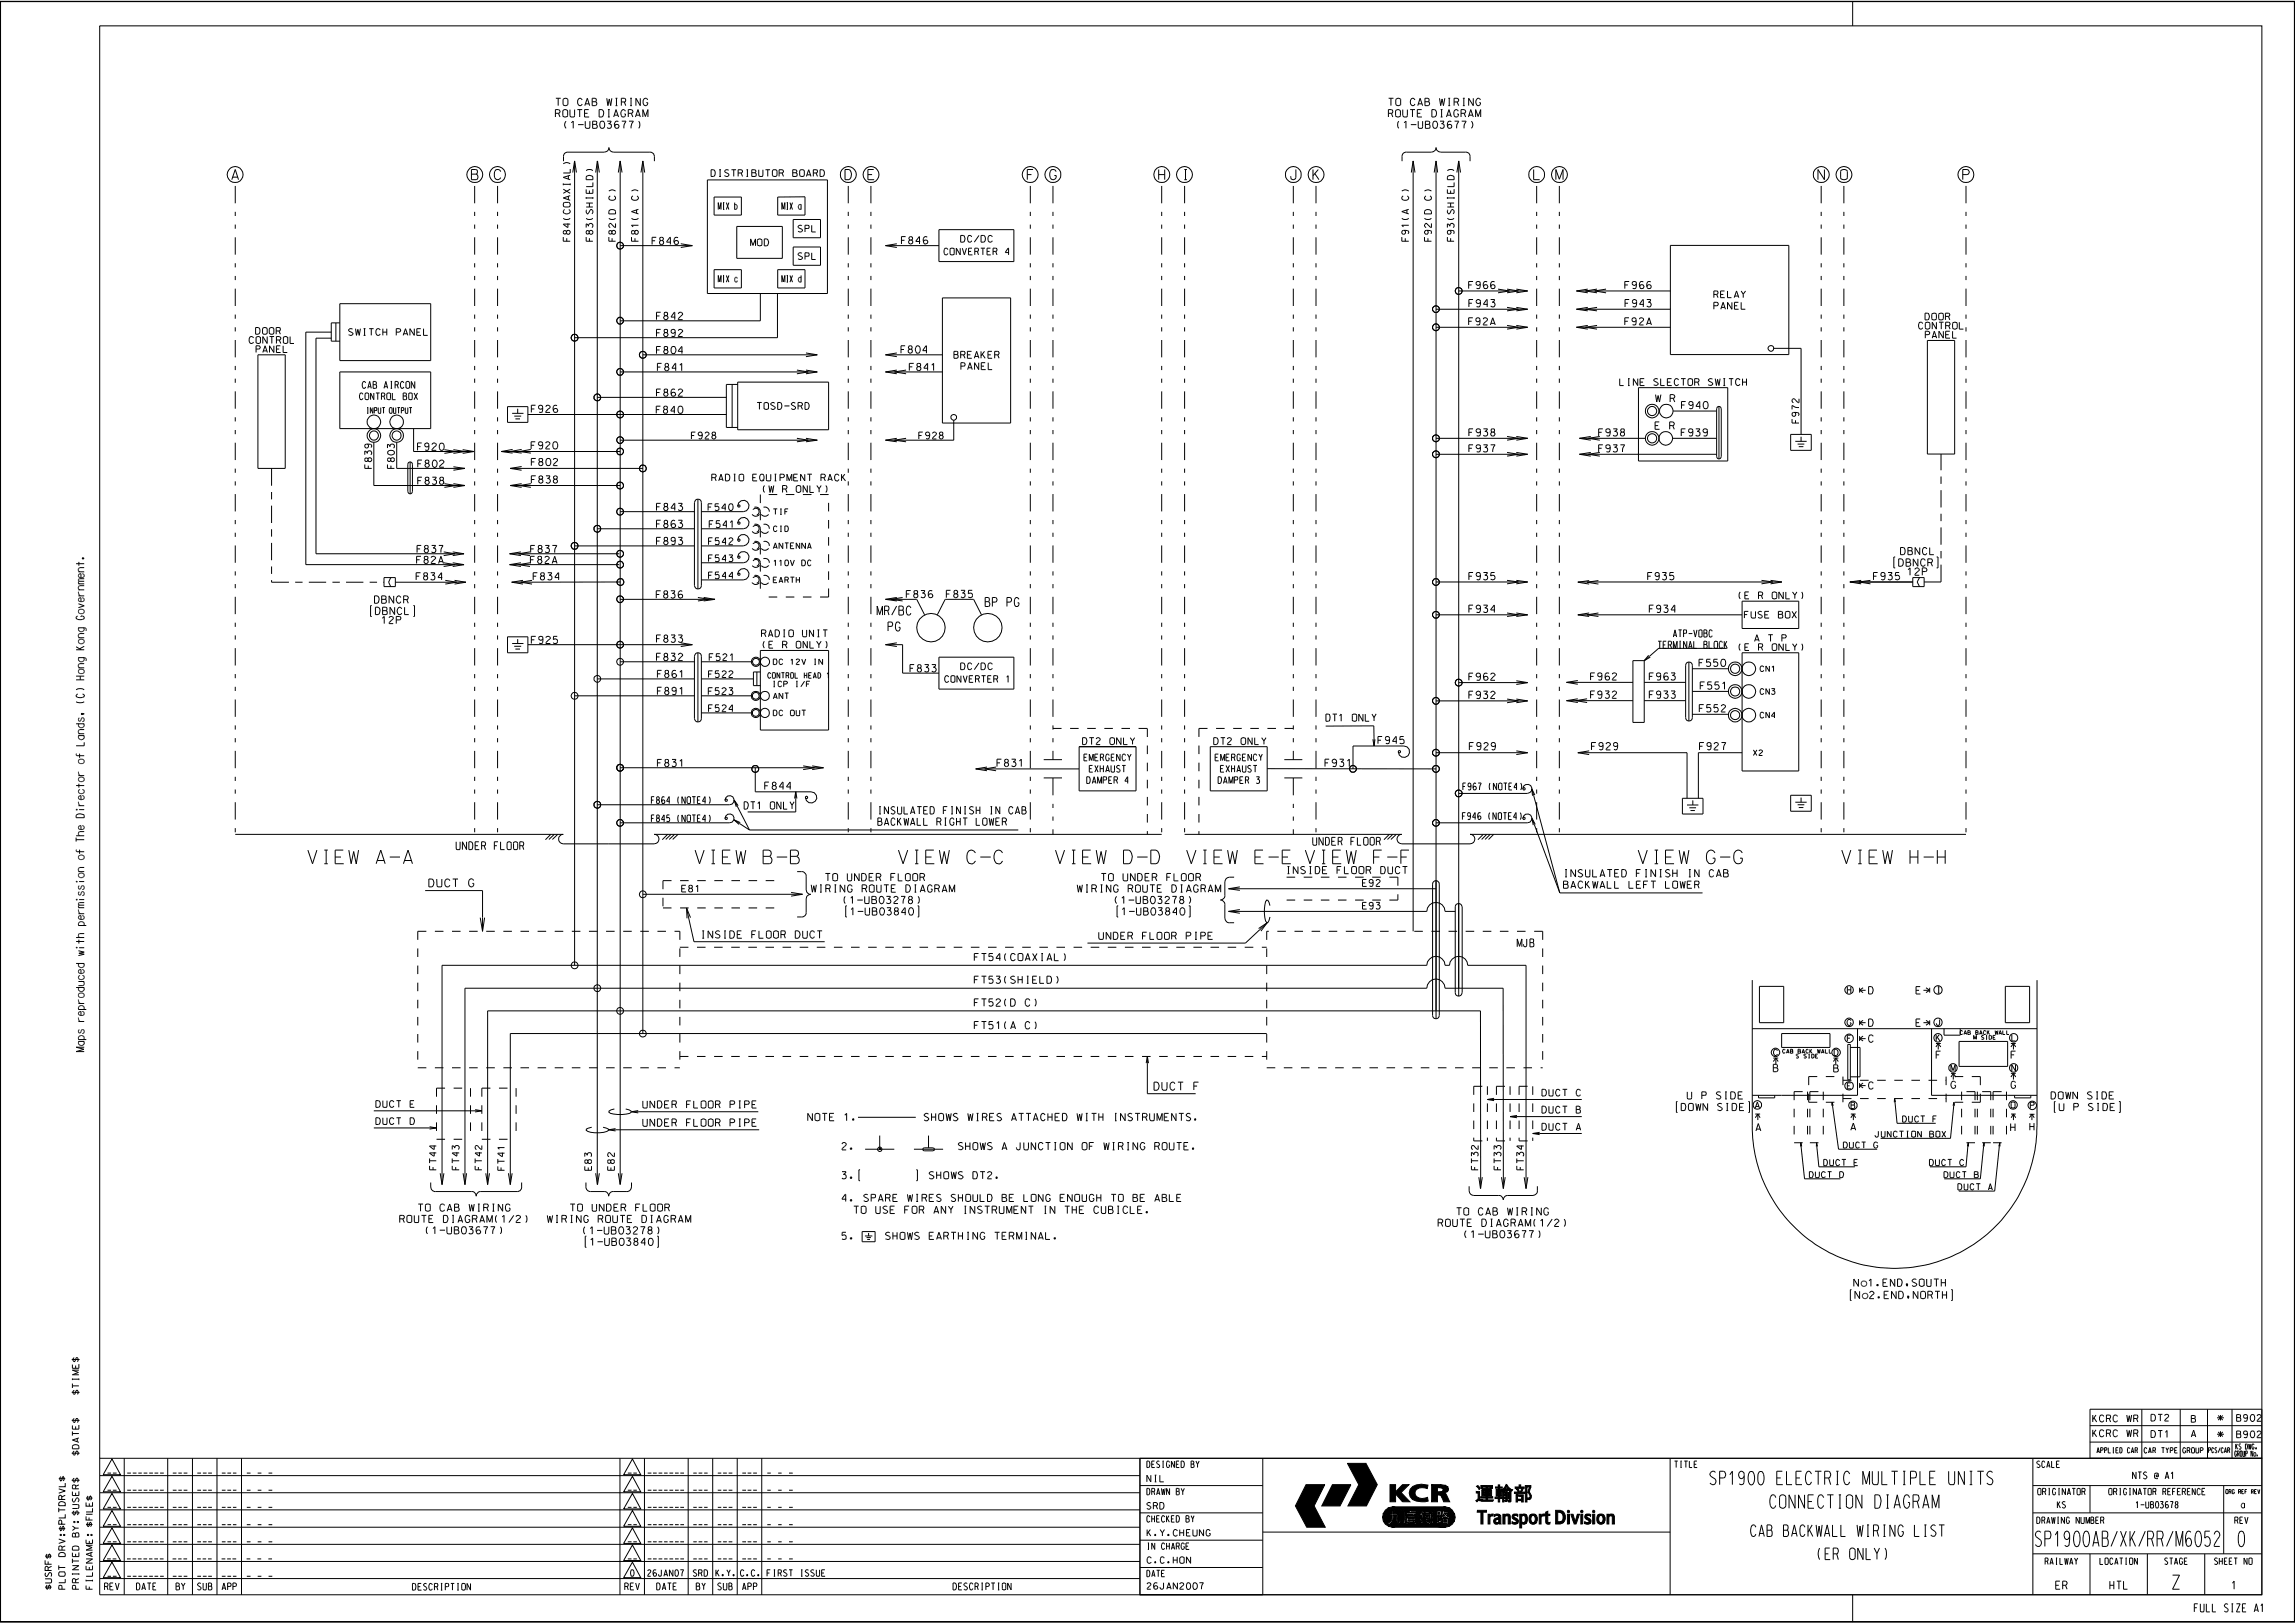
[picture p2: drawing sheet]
<svg xmlns="http://www.w3.org/2000/svg" width="420mm" height="297mm" viewBox="0 0 420 297" stroke-linecap="round" stroke-linejoin="round" font-family="sans-serif">
<defs><g id="words">
<g font-size="2.8">
<text x="372.5" y="283">SP1900AB</text>
<text x="388.1" y="283">XK</text>
<text x="393" y="283">RR</text>
<text x="398.2" y="283">M6052</text>
<text x="409.6" y="283">0</text>
</g>
<text font-size="2.6" x="397.6" y="290.8">Z</text>
<g font-size="2.5">
<text x="56.4" y="158.1">VIEW A-A</text>
<text x="127.2" y="158.1">VIEW B-B</text>
<text x="164.4" y="158.1">VIEW C-C</text>
<text x="193.1" y="158.1">VIEW D-D</text>
<text x="217.2" y="158.1">VIEW E-E</text>
<text x="238.9" y="158.1">VIEW F-F</text>
<text x="299.8" y="158.1">VIEW G-G</text>
<text x="337.1" y="158.1">VIEW H-H</text>
<text x="270" y="274.6">„B¿Ø‡¡</text>
<text x="270.3" y="278.9">Transport Division</text>
</g>
<g font-size="2.4">
<text x="312.9" y="271.7">SP1900 ELECTRIC MULTIPLE UNITS</text>
<text x="323.9" y="276">CONNECTION DIAGRAM</text>
</g>
<g font-size="2.1">
<text x="320.4" y="281.2">CAB BACKWALL WIRING LIST</text>
<text x="332.5" y="285.4">(ER ONLY)</text>
</g>
<g font-size="1.9">
<text x="42.4" y="32.9">A</text>
<text x="86.3" y="32.9">B</text>
<text x="90.5" y="32.9">C</text>
<text x="154.6" y="32.9">D</text>
<text x="158.8" y="32.9">E</text>
<text x="188" y="32.9">F</text>
<text x="192.1" y="32.9">G</text>
<text x="212.1" y="32.9">H</text>
<text x="216.3" y="32.9">I</text>
<text x="236.2" y="32.9">J</text>
<text x="240.3" y="32.9">K</text>
<text x="280.7" y="32.9">L</text>
<text x="284.7" y="32.9">M</text>
<text x="332.7" y="32.9">N</text>
<text x="336.8" y="32.9">O</text>
<text x="359.2" y="32.9">P</text>
</g>
<g font-size="1.7">
<text x="160.5" y="112.6">MR/BC</text>
<text x="180.3" y="111">BP PG</text>
<text x="162.5" y="115.5">PG</text>
</g>
<g font-size="1.5">
<text x="83.5" y="155.5">UNDER FLOOR</text>
<text x="240.2" y="154.7">UNDER FLOOR</text>
<text x="277.7" y="173.3">MJB</text>
<text x="376.2" y="290.8">ER</text>
<text x="386.1" y="290.8">HTL</text>
<text x="408.4" y="290.8">1</text>
<text x="401.6" y="295">FULL SIZE A1</text>
</g>
<g font-size="1.3">
<text x="101.7" y="21.4">ROUTE DIAGRAM</text>
<text x="101.7" y="19.3">TO CAB WIRING</text>
<text x="103.1" y="23.5">(1-UB03677)</text>
<text x="254.1" y="21.4">ROUTE DIAGRAM</text>
<text x="254.1" y="19.3">TO CAB WIRING</text>
<text x="255.5" y="23.5">(1-UB03677)</text>
<text x="119.3" y="44.7">F846</text>
<text x="165" y="44.6">F846</text>
<text x="268.8" y="52.8">F966</text>
<text x="297.4" y="52.8">F966</text>
<text x="120.1" y="58.5">F842</text>
<text x="268.8" y="59.5">F92A</text>
<text x="268.8" y="56.2">F943</text>
<text x="297.3" y="59.5">F92A</text>
<text x="297.4" y="56.2">F943</text>
<text x="120.1" y="64.7">F804</text>
<text x="120.1" y="61.6">F892</text>
<text x="164.9" y="64.6">F804</text>
<text x="120.3" y="67.8">F841</text>
<text x="166.4" y="67.8">F841</text>
<text x="97.2" y="75.5">F926</text>
<text x="120.1" y="75.6">F840</text>
<text x="120.1" y="72.5">F862</text>
<text x="303" y="73.6">W R</text>
<text x="307.7" y="74.8">F940</text>
<text x="76.4" y="82.4">F920</text>
<text x="97.2" y="82.2">F920</text>
<text x="268.8" y="82.7">F937</text>
<text x="268.8" y="79.8">F938</text>
<text x="292.6" y="82.7">F937</text>
<text x="292.6" y="79.8">F938</text>
<text x="302.9" y="78.5">E R</text>
<text x="307.7" y="79.8">F939</text>
<text x="76.4" y="88.6">F838</text>
<text x="76.4" y="85.5">F802</text>
<text x="97.3" y="88.4">F838</text>
<text x="97.3" y="85.2">F802</text>
<text x="120.1" y="93.4">F843</text>
<text x="76.3" y="101.1">F837</text>
<text x="97.1" y="101.1">F837</text>
<text x="120.1" y="96.5">F863</text>
<text x="120.1" y="99.7">F893</text>
<text x="347.8" y="101.5">DBNCL</text>
<text x="76.2" y="106.1">F834</text>
<text x="76.3" y="103.1">F82A</text>
<text x="97.1" y="103.1">F82A</text>
<text x="97.6" y="106.1">F834</text>
<text x="268.8" y="106.1">F935</text>
<text x="301.5" y="106.1">F935</text>
<text x="342.9" y="106.1">F935</text>
<text x="346.2" y="103.6">[DBNCR]</text>
<text x="349.1" y="105.3">12P</text>
<text x="67.4" y="112.5">[DBNCL]</text>
<text x="68.5" y="110.4">DBNCR</text>
<text x="120.1" y="109.4">F836</text>
<text x="165.9" y="109.4">F836</text>
<text x="173.2" y="109.4">F835</text>
<text x="268.8" y="112.1">F934</text>
<text x="301.8" y="112.1">F934</text>
<text x="69.9" y="114.1">12P</text>
<text x="97.3" y="117.8">F925</text>
<text x="120.1" y="117.5">F833</text>
<text x="303.4" y="118.7">TERMINAL BLOCK</text>
<text x="306.2" y="116.6">ATP-VOBC</text>
<text x="120.1" y="120.9">F832</text>
<text x="120.3" y="124">F861</text>
<text x="166.5" y="123">F833</text>
<text x="268.8" y="124.5">F962</text>
<text x="291.1" y="124.5">F962</text>
<text x="301.8" y="124.5">F963</text>
<text x="310.9" y="122">F550</text>
<text x="120.3" y="127.1">F891</text>
<text x="268.8" y="127.8">F932</text>
<text x="291.1" y="127.8">F932</text>
<text x="301.8" y="127.8">F933</text>
<text x="311" y="130.3">F552</text>
<text x="311.2" y="126.1">F551</text>
<text x="252.2" y="136.1">F945</text>
<text x="268.9" y="137.2">F929</text>
<text x="291.3" y="137.2">F929</text>
<text x="311" y="137.2">F927</text>
<text x="120.3" y="140.3">F831</text>
<text x="182.5" y="140.3">F831</text>
<text x="242.5" y="140.3">F931</text>
<text x="136.2" y="148.1">DT1 ONLY</text>
<text x="140" y="144.5">F844</text>
<text x="160.7" y="148.9">INSULATED FINISH IN CAB</text>
<text x="160.7" y="151">BACKWALL RIGHT LOWER</text>
<text x="151.1" y="161.2">TO UNDER FLOOR</text>
<text x="201.5" y="161.2">TO UNDER FLOOR</text>
<text x="235.4" y="159.9">INSIDE FLOOR DUCT</text>
<text x="286.1" y="160.5">INSULATED FINISH IN CAB</text>
<text x="148.4" y="163.3">WIRING ROUTE DIAGRAM</text>
<text x="154.2" y="165.4">(1-UB03278)</text>
<text x="154.3" y="167.4">[1-UB03840]</text>
<text x="197.1" y="163.3">WIRING ROUTE DIAGRAM</text>
<text x="203.9" y="165.4">(1-UB03278)</text>
<text x="204" y="167.4">[1-UB03840]</text>
<text x="286.1" y="162.6">BACKWALL LEFT LOWER</text>
<text x="128.3" y="171.7">INSIDE FLOOR DUCT</text>
<text x="201.1" y="171.9">UNDER FLOOR PIPE</text>
<text x="178.3" y="180">FT53(SHIELD)</text>
<text x="178.3" y="175.8">FT54(COAXIAL)</text>
<text x="178.3" y="184.1">FT52(D C)</text>
<text x="342" y="181.9">D</text>
<text x="350.6" y="181.9">E</text>
<text x="178.3" y="188.3">FT51(A C)</text>
<text x="342" y="187.8">D</text>
<text x="342" y="190.7">C</text>
<text x="350.6" y="187.8">E</text>
<text x="324.5" y="196.1">B</text>
<text x="335.6" y="196.2">B</text>
<text x="354.3" y="193.7">F</text>
<text x="368.1" y="193.7">F</text>
<text x="117.6" y="202.8">UNDER FLOOR PIPE</text>
<text x="306.3" y="203.2">[DOWN SIDE]</text>
<text x="308.8" y="201.1">U P SIDE</text>
<text x="342" y="199.3">C</text>
<text x="357.1" y="199.2">G</text>
<text x="368" y="199.2">G</text>
<text x="375.4" y="201.1">DOWN SIDE</text>
<text x="375.5" y="203.2">[U P SIDE]</text>
<text x="117.6" y="206.1">UNDER FLOOR PIPE</text>
<text x="147.8" y="205.1">NOTE 1.</text>
<text x="162.4" y="205.1">SHOWS WIRES ATTACHED WITH INSTRUMENTS.</text>
<text x="321.3" y="206.9">A</text>
<text x="338.7" y="206.8">A</text>
<text x="368" y="206.9">H</text>
<text x="371.5" y="206.8">H</text>
<text x="153.5" y="210.4">2.</text>
<text x="153.5" y="215.7">3.[</text>
<text x="162.4" y="215.7">] SHOWS DT2.</text>
<text x="165.4" y="210.4">SHOWS A JUNCTION OF WIRING ROUTE.</text>
<text x="76.5" y="221.6">TO CAB WIRING</text>
<text x="104.4" y="221.6">TO UNDER FLOOR</text>
<text x="153.3" y="219.9">4. SPARE WIRES SHOULD BE LONG ENOUGH TO BE ABLE</text>
<text x="73.1" y="223.7">ROUTE DIAGRAM(1/2)</text>
<text x="77.8" y="225.8">(1-UB03677)</text>
<text x="100.2" y="223.7">WIRING ROUTE DIAGRAM</text>
<text x="106.6" y="225.8">(1-UB03278)</text>
<text x="106.7" y="227.9">[1-UB03840]</text>
<text x="153.4" y="226.8">5.</text>
<text x="156.3" y="222.1">TO USE FOR ANY INSTRUMENT IN THE CUBICLE.</text>
<text x="157.6" y="226.8">SHOWS EARTHING TERMINAL.</text>
<text x="263.2" y="224.4">ROUTE DIAGRAM(1/2)</text>
<text x="266.6" y="222.4">TO CAB WIRING</text>
<text x="267.8" y="226.5">(1-UB03677)</text>
<text x="338.2" y="237.6">[No2.END,NORTH]</text>
<text x="339.3" y="235.4">No1.END,SOUTH</text>
</g>
<g font-size="1.2">
<text x="130.1" y="32.3">DISTRIBUTOR BOARD</text>
<text x="131.4" y="38.3">MIX b</text>
<text x="137.4" y="45">MOD</text>
<text x="172.8" y="46.6">CONVERTER 4</text>
<text x="175.8" y="44.3">DC/DC</text>
<text x="131.4" y="51.6">MIX c</text>
<text x="313.6" y="54.5">RELAY</text>
<text x="313.7" y="56.6">PANEL</text>
<text x="352.3" y="58.6">DOOR</text>
<text x="45.6" y="62.8">CONTROL</text>
<text x="46.8" y="61.2">DOOR</text>
<text x="46.8" y="64.5">PANEL</text>
<text x="63.8" y="61.4">SWITCH PANEL</text>
<text x="174.6" y="65.6">BREAKER</text>
<text x="351.1" y="60.2">CONTROL</text>
<text x="352.3" y="61.9">PANEL</text>
<text x="66.3" y="71.1">CAB AIRCON</text>
<text x="175.8" y="67.6">PANEL</text>
<text x="296.4" y="70.5">LINE SLECTOR SWITCH</text>
<text x="65.8" y="73.1">CONTROL BOX</text>
<text x="138.6" y="74.9">TOSD-SRD</text>
<text x="126.5" y="80.3">F928</text>
<text x="168.1" y="80.3">F928</text>
<text x="130.3" y="88">RADIO EQUIPMENT RACK</text>
<text x="129.6" y="93.4">F540</text>
<text x="139.5" y="90.1">(W R ONLY)</text>
<text x="129.7" y="99.7">F542</text>
<text x="129.8" y="96.5">F541</text>
<text x="129.7" y="105.9">F544</text>
<text x="129.7" y="102.8">F543</text>
<text x="318.1" y="109.6">(E R ONLY)</text>
<text x="319.2" y="113.1">FUSE BOX</text>
<text x="139.4" y="116.5">RADIO UNIT</text>
<text x="139.5" y="118.6">(E R ONLY)</text>
<text x="318.1" y="119">(E R ONLY)</text>
<text x="321.1" y="117.4">A T P</text>
<text x="129.7" y="124">F522</text>
<text x="129.8" y="120.9">F521</text>
<text x="172.9" y="124.9">CONVERTER 1</text>
<text x="175.8" y="122.6">DC/DC</text>
<text x="129.6" y="127.1">F523</text>
<text x="129.7" y="130.2">F524</text>
<text x="198.1" y="136.2">DT2 ONLY</text>
<text x="222.1" y="136.2">DT2 ONLY</text>
<text x="198.4" y="139.2">EMERGENCY</text>
<text x="198.9" y="143.4">DAMPER 4</text>
<text x="199.4" y="141.3">EXHAUST</text>
<text x="222.4" y="139.2">EMERGENCY</text>
<text x="222.9" y="143.4">DAMPER 3</text>
<text x="223.4" y="141.3">EXHAUST</text>
<text x="119.2" y="147.1">F864 (NOTE4)</text>
<text x="267.6" y="150">F946 (NOTE4)</text>
<text x="267.7" y="144.6">F967 (NOTE4)</text>
<text x="119.2" y="150.4">F845 (NOTE4)</text>
<text x="124.8" y="163.2">E81</text>
<text x="249.3" y="166.4">E93</text>
<text x="249.3" y="162.2">E92</text>
<text x="383" y="262.9">KCRC WR</text>
<text x="383" y="260.2">KCRC WR</text>
<text x="393.7" y="260">DT2</text>
<text x="393.7" y="263">DT1</text>
<text x="401" y="263">A</text>
<text x="401" y="260.3">B</text>
<text x="405.8" y="263.1">*</text>
<text x="405.8" y="260.1">*</text>
<text x="409.3" y="263.1">B902</text>
<text x="409.3" y="260.1">B902</text>
<text x="19.7" y="269.6">__</text>
<text x="23.3" y="269.6">_______</text>
<text x="31.6" y="269.6">___</text>
<text x="36.1" y="269.6">___</text>
<text x="40.6" y="269.6">___</text>
<text x="45.2" y="269.6">_ _ _</text>
<text x="114.9" y="269.6">__</text>
<text x="118.5" y="269.6">_______</text>
<text x="126.8" y="269.6">___</text>
<text x="131.3" y="269.6">___</text>
<text x="135.8" y="269.6">___</text>
<text x="140.4" y="269.6">_ _ _</text>
<text x="19.7" y="272.7">__</text>
<text x="19.7" y="275.9">__</text>
<text x="23.3" y="272.7">_______</text>
<text x="23.3" y="275.9">_______</text>
<text x="31.6" y="272.7">___</text>
<text x="31.6" y="275.9">___</text>
<text x="36.1" y="272.7">___</text>
<text x="36.1" y="275.9">___</text>
<text x="40.6" y="272.7">___</text>
<text x="40.6" y="275.9">___</text>
<text x="45.2" y="272.7">_ _ _</text>
<text x="45.2" y="275.9">_ _ _</text>
<text x="114.9" y="275.9">__</text>
<text x="114.9" y="272.7">__</text>
<text x="118.5" y="275.9">_______</text>
<text x="118.5" y="272.7">_______</text>
<text x="126.8" y="275.9">___</text>
<text x="126.8" y="272.7">___</text>
<text x="131.3" y="275.9">___</text>
<text x="131.3" y="272.7">___</text>
<text x="135.8" y="275.9">___</text>
<text x="135.8" y="272.7">___</text>
<text x="140.4" y="275.9">_ _ _</text>
<text x="140.4" y="272.7">_ _ _</text>
<text x="209.9" y="271.2">NIL</text>
<text x="376.5" y="276">KS</text>
<text x="390.3" y="270.6">NTS @ A1</text>
<text x="390.9" y="276">1-UB03678</text>
<text x="410.2" y="276">a</text>
<text x="19.7" y="279">__</text>
<text x="23.3" y="279">_______</text>
<text x="31.6" y="279">___</text>
<text x="36.1" y="279">___</text>
<text x="40.6" y="279">___</text>
<text x="45.2" y="279">_ _ _</text>
<text x="114.9" y="279">__</text>
<text x="118.5" y="279">_______</text>
<text x="126.8" y="279">___</text>
<text x="131.3" y="279">___</text>
<text x="135.8" y="279">___</text>
<text x="140.4" y="279">_ _ _</text>
<text x="209.9" y="276.2">SRD</text>
<text x="209.9" y="281.1">K.Y.CHEUNG</text>
<text x="19.6" y="285.3">__</text>
<text x="19.7" y="282.2">__</text>
<text x="23.2" y="285.3">_______</text>
<text x="23.3" y="282.2">_______</text>
<text x="31.6" y="285.3">___</text>
<text x="31.6" y="282.2">___</text>
<text x="36.1" y="285.3">___</text>
<text x="36.1" y="282.2">___</text>
<text x="40.6" y="285.3">___</text>
<text x="40.6" y="282.2">___</text>
<text x="45.1" y="285.3">_ _ _</text>
<text x="45.2" y="282.2">_ _ _</text>
<text x="114.9" y="285.3">__</text>
<text x="114.9" y="282.2">__</text>
<text x="118.5" y="285.3">_______</text>
<text x="118.5" y="282.2">_______</text>
<text x="126.8" y="285.3">___</text>
<text x="126.8" y="282.2">___</text>
<text x="131.3" y="285.3">___</text>
<text x="131.3" y="282.2">___</text>
<text x="135.8" y="285.3">___</text>
<text x="135.8" y="282.2">___</text>
<text x="140.4" y="285.3">_ _ _</text>
<text x="140.4" y="282.2">_ _ _</text>
<text x="209.9" y="286.1">C.C.HON</text>
<text x="19.1" y="290.9">REV</text>
<text x="19.7" y="288.4">__</text>
<text x="23.3" y="288.4">_______</text>
<text x="25" y="290.9">DATE</text>
<text x="31.6" y="288.4">___</text>
<text x="32.2" y="290.9">BY</text>
<text x="36.1" y="288.4">___</text>
<text x="36.2" y="290.9">SUB</text>
<text x="40.6" y="288.4">___</text>
<text x="40.6" y="290.9">APP</text>
<text x="45.2" y="288.4">_ _ _</text>
<text x="75.5" y="291">DESCRIPTION</text>
<text x="114.3" y="290.9">REV</text>
<text x="115.4" y="288.4">0</text>
<text x="118.5" y="288.4">26JAN07</text>
<text x="120.2" y="290.9">DATE</text>
<text x="126.9" y="288.4">SRD</text>
<text x="127.4" y="290.9">BY</text>
<text x="131" y="288.4">K.Y.</text>
<text x="131.4" y="290.9">SUB</text>
<text x="135.5" y="288.4">C.C.</text>
<text x="135.9" y="290.9">APP</text>
<text x="140.4" y="288.4">FIRST ISSUE</text>
<text x="174.4" y="290.9">DESCRIPTION</text>
<text x="209.9" y="290.8">26JAN2007</text>
</g>
<g font-size="1.1">
<text x="338.1" y="181.7">H</text>
<text x="354.4" y="181.7">I</text>
<text x="338" y="187.6">G</text>
<text x="338.1" y="190.6">F</text>
<text x="354.3" y="190.5">K</text>
<text x="354.4" y="187.6">J</text>
<text x="368.2" y="190.5">L</text>
<text x="324.6" y="193.1">C</text>
<text x="335.7" y="193.1">D</text>
<text x="357" y="196">M</text>
<text x="368.2" y="196">N</text>
<text x="321.2" y="202.8">A</text>
<text x="338.1" y="199.3">E</text>
<text x="338.7" y="202.8">B</text>
<text x="368" y="202.8">O</text>
<text x="371.6" y="202.8">P</text>
<text x="343.2" y="208.1">JUNCTION BOX</text>
<text x="348.2" y="205.3">DUCT F</text>
<text x="331.1" y="215.5">DUCT D</text>
<text x="333.7" y="213.3">DUCT E</text>
<text x="337.4" y="210.1">DUCT G</text>
<text x="353.1" y="213.3">DUCT C</text>
<text x="355.8" y="215.5">DUCT B</text>
<text x="358.3" y="217.7">DUCT A</text>
</g>
<g font-size="1">
<text x="67" y="75.6">INPUT</text>
<text x="71.3" y="75.6">OUTPUT</text>
<text x="141.5" y="94.2">TIF</text>
<text x="141.5" y="100.4">ANTENNA</text>
<text x="141.5" y="97.3">CID</text>
<text x="141.5" y="103.5">110V DC</text>
<text x="141.5" y="106.6">EARTH</text>
<text x="140.5" y="124.1">CONTROL HEAD 1</text>
<text x="141.3" y="125.7">ICP I/F</text>
<text x="141.5" y="121.6">DC 12V IN</text>
<text x="322.1" y="122.9">CN1</text>
<text x="141.5" y="131">DC OUT</text>
<text x="141.5" y="127.9">ANT</text>
<text x="322.1" y="131.4">CN4</text>
<text x="322.1" y="127.1">CN3</text>
<text x="320.9" y="138.3">X2</text>
<text x="383.7" y="265.9">APPLIED CAR</text>
<text x="392.4" y="265.9">CAR TYPE</text>
<text x="399.5" y="265.9">GROUP</text>
<text x="409" y="266.5">GROUP No.</text>
<text x="409.1" y="265.2">KS DWG.</text>
</g>
<text font-size=".9" x="404.2" y="265.8">PCS/CAR</text>
<g font-size=".7">
<text x="358.7" y="189.3">CAB BACK WALL</text>
<text x="361.2" y="190.2">M SIDE</text>
<text x="326.2" y="192.7">CAB BACK WALL</text>
<text x="328.7" y="193.6">S SIDE</text>
</g>
</g></defs>
<path d="M.1 .3h419.8v296.4h-419.8z" fill="none" stroke="#000" stroke-width=".21"/>
<g fill="none" stroke="#000" stroke-width=".18">
<path d="M0 .2h419.9v296.6h-419.9zM18.2 4.7h395.7v262.2h-395.7zM339 .2v4.5M103.1 40l.5 .2 .5-.1 .3-.1M103.1 30a1.03 1.03 0 0 1 1.3 0M103.1 33.6v.3M103.1 34.6l1.3 .8M103.1 33.7h1.3M103.1 29.5v-.9a.74 .74 0 0 1 .8-.8h6.7a.8 .8 0 0 0 .8-.8 .87 .87 0 0 0 .9 .8h6.6a.8 .8 0 0 1 .9 .8v.9M103.2 37.1l.9-.1a.47 .47 0 0 1 .3 .5 .47 .47 0 0 1-.3 .4l-.9-.1zM103.3 38.3l-.2 .2a.63 .63 0 0 0 .5 .7 .63 .63 0 0 0 .8-.4l-.1-.3-.2-.2M104 32.2v.6"/>
<path d="M104 35.9v.6M104.4 35.8l-1.3 .4 1.3 .5M104.4 34.6l-1.3 .8M104.4 30.9v.8h-1.3M104.4 33.6v.3M104.4 32.1l-1.3 .4 1.3 .4M105.2 29.5v147.1M105.2 29.5l-.4 2.1M105.2 29.5l.3 2.1M107.3 40l.5 .2 .7-.2M107.3 31.2l.5-.2 .7 .2M107.3 36.1v.3"/>
<path d="M107.3 37.9h1.2M107.3 37.2h1.2M107.3 36.2h1.2M107.4 38.4l-.1 .2a.42 .42 0 0 0 .3 .5l.5-.8 .4 .3-.2 .5M107.4 32.2a.8 .8 0 0 1 1.1 .2v.5h-1.2zM107.9 34.9v.5M107.9 37.2v.7M108.5 34.6v.8h-1.2v-.7M108.5 33.4v.8h-1.2M108.5 36.1v.3M109 31.6l.3-2.1 .4 2.1M109.3 29.5v187.3"/>
<path d="M111.4 40l.5 .2 .7-.2M111.4 35a.98 .98 0 0 1 1.2 0M111.5 38.5a.8 .8 0 0 1 1.1 .2v.4h-1.2zM111.7 35.8l-.3 .4a.63 .63 0 0 0 .6 .5 .63 .63 0 0 0 .6-.5l-.2-.4M113.5 29.5v187.2M113.5 29.5l.3 2.1M113.5 29.5l-.3 2.1M115.6 40l.5 .2 .5-.1 .2-.1M115.6 35a.98 .98 0 0 1 1.2 0M115.8 35.8l-.2 .4a.66 .66 0 0 0 .6 .5 .66 .66 0 0 0 .6-.5l-.2-.4M116.5 38.4v.6M116.8 38.3l-1.2 .4 1.2 .4"/>
<path d="M117.6 29.5v159.6M117.6 29.5l-.3 2.1M117.6 29.5l.4 2.1M129.5 32.9h21.9v20.8h-21.9zM130.7 36.1h5v3.3h-5zM142.3 36.1l5-.1v3.4h-5zM143.1 38.3v-1.2l.2 1.2 .3-1.2v1.2M144 37.1h.2M144 38.3h.2M144.1 37.1v1.2M144.6 37.1l.4 1.2M145 37.1l-.4 1.2"/>
<path d="M146.6 37.4v.9M146.6 37.5l-.1-.1a.44 .44 0 0 0-.4 .5 .44 .44 0 0 0 .4 .4l.1-.1M256.5 40l.5 .2 .6-.1 .2-.1M256.5 35a1.03 1.03 0 0 1 1.3 0M256.6 29.5v-.9a.74 .74 0 0 1 .8-.8h4.6a.87 .87 0 0 0 .8-.8 .87 .87 0 0 0 .9 .8h4.5a.74 .74 0 0 1 .8 .8v.9M256.8 35.8l-.3 .4a.66 .66 0 0 0 .7 .5 .66 .66 0 0 0 .6-.5l-.2-.4M257.5 38.4v.6M257.8 38.3l-1.3 .4 1.3 .4M258.6 29.5v140.9M258.6 29.5l.4 2.1M258.6 29.5l-.3 2.1M260.7 40l.5 .2 .8-.2"/>
<path d="M260.7 35a1.04 1.04 0 0 1 1.3 0M260.8 38.5a.8 .8 0 0 1 1.2 .2v.4h-1.3zM260.9 35.8l-.2 .4a.66 .66 0 0 0 .6 .5 .66 .66 0 0 0 .7-.5l-.3-.4M262.8 29.5v156.9M262.8 29.5l-.3 2.1M262.8 29.5l.3 2.1M264.9 40l.5 .2 .7-.2M264.9 31.2l.5-.2 .7 .2M264.9 37.9h1.2M264.9 37.2h1.2M264.9 36.2h1.2M264.9 36.1v.3"/>
<path d="M265 38.4l-.1 .1a.45 .45 0 0 0 .3 .6l.6-.8 .3 .3-.2 .5M265 32.2a.8 .8 0 0 1 1.1 .2v.5h-1.2zM265.5 34.9v.5M265.5 37.2v.7M266.1 34.6v.8h-1.2v-.7M266.1 33.4v.8h-1.2M266.1 36.1v.3M267 29.5v152.8M267 29.5l-.4 2.1M267 29.5l.3 2.1M61.5 59.1v3.3M62.2 55.6h16.6v10.4h-16.6z"/>
<path d="M62.2 59.1h-1.6v3.3h1.6M103.1 43.4v.7h1.3M103.7 42.4a.34 .34 0 0 1 .5-.2 .34 .34 0 0 1 0 .6 .34 .34 0 0 1-.5-.2M103.7 43.6v.5M103.9 40.9v.7l-.8-.5 1.3-.1M107.3 41.6v-.6l.4 .4a.42 .42 0 0 1 .6-.5 .42 .42 0 0 1 0 .7M107.3 43.4v.7h1.2M107.8 42.4a.34 .34 0 0 1 .5-.2 .34 .34 0 0 1 0 .6 .34 .34 0 0 1-.5-.2M107.9 43.6v.5M111.4 43.4v.7h1.2M112 42.4a.34 .34 0 0 1 .5-.2 .34 .34 0 0 1 0 .6 .34 .34 0 0 1-.5-.2M112 43.6v.5"/>
<path d="M112.6 40.9v.7l-.7-.6a.36 .36 0 0 0-.5 .2 .36 .36 0 0 0 .3 .4M113.5 44.9h13.2M115.6 43.4v.7h1.2M116.2 42.4a.34 .34 0 0 1 .5-.2 .34 .34 0 0 1 0 .6 .34 .34 0 0 1-.5-.2M116.2 43.6v.5M116.8 41.2h-1.2l.3 .3M124.6 44.6l2.1 .3M126.7 44.9l-2.1 .4M130.7 49.4h5v3.3h-5zM134.8 41.4h8.4v5.9h-8.4zM139.1 53.7v5h-25.6M142.3 53.7v8.1h-37.1"/>
<path d="M142.3 49.4h5v3.3h-5zM143.1 51.6v-1.2l.2 1.2 .3-1.2v1.2M144 50.4h.2M144 51.6h.2M144.1 50.4v1.2M144.6 50.4l.4 1.2M145 50.4l-.4 1.2M145.2 40.2h5v3.3h-5zM145.2 45.2h5v3.3h-5zM146.6 50.8a.41 .41 0 0 0-.5 .4 .41 .41 0 0 0 .4 .4h.1M146.6 50.4v1.2M146.8 46.3h-.1a.43 .43 0 0 0-.7 .3l.9 .5a.47 .47 0 0 1-.9 .3"/>
<path d="M146.8 41.3h-.1a.43 .43 0 0 0-.7 .2l.9 .6a.47 .47 0 0 1-.9 .2M147.3 46.9h.7v-.6h-.7v1.2M147.3 41.8h.7v-.5l-.7-.1v1.2M148.5 41.2v1.2h.8M148.5 46.3v1.2h.8M162.1 44.9h9.7M162.1 44.9l2 .4M164.1 44.6l-2 .3M171.8 42h13.7v5.9h-13.7zM172.5 54.5h12.5v22.9h-12.5zM256.5 43.4v.7h1.3M257 42.2l.2 .1a.36 .36 0 0 1-.2 .5 .36 .36 0 0 1-.5-.2 .36 .36 0 0 1 .3-.4h.9l.1 .2-.1 .4"/>
<path d="M257.2 43.6v.5M257.8 41.2h-1.3l.3 .3M260.7 43.4v.7h1.3M261.2 42.2l.1 .1a.36 .36 0 0 1-.2 .5 .36 .36 0 0 1-.4-.2 .36 .36 0 0 1 .3-.4h.9v.6M261.3 43.6v.5M262 40.9v.7l-.8-.6a.35 .35 0 0 0-.5 .2 .35 .35 0 0 0 .3 .4M262.8 56.6h16.8M262.8 59.9h16.8M264.9 41.6v-.6l.2 .1 .2 .3a.41 .41 0 0 1 .3-.5 .41 .41 0 0 1 .5 .2 .41 .41 0 0 1-.2 .5M264.9 43.4v.7h1.2M265.3 42.2a.38 .38 0 0 1 .2 .5 .38 .38 0 0 1-.5 .1l-.1-.5a1.04 1.04 0 0 1 1.2 0l-.1 .5M265.5 43.6v.5"/>
<path d="M267 53.2h12.6M274.2 52.9l2 .3-2 .4M275.8 56.3l2.1 .3-2.1 .3M275.8 52.9l2.1 .3-2.1 .4M275.8 59.6l2.1 .3-2.1 .3M277.5 52.9l2.1 .3M277.5 56.3l2.1 .3M277.5 59.6l2.1 .3M279.6 53.2l-2.1 .4M279.6 56.6l-2.1 .3M279.6 59.9l-2.1 .3M288.5 56.6h17.2"/>
<path d="M288.5 53.2h17.2M288.5 56.6l2.1 .3M288.5 53.2l2.1 .4M288.5 59.9h17.2M288.5 59.9l2.1 .3M290.6 56.3l-2.1 .3M290.6 52.9l-2.1 .3M290.6 59.6l-2.1 .3M292.3 52.9l-2.1 .3 2.1 .4M292.3 56.3l-2.1 .3 2.1 .3M292.3 59.6l-2.1 .3 2.1 .3M293.9 52.9l-2.1 .3 2.1 .4"/>
<path d="M305.7 44.9h21.7v20h-21.7zM47.2 64.9h5v20.8h-5zM60.6 61.9h-2.8v39.4h27.1M60.6 60.8h-4.6v42.5h28.9M62.2 68.1h16.6v10.3h-16.6zM67.2 74.6h.2M67.3 74.6v1M68.2 74.6v1l-.4-1v1M68.8 75.1h.1v-.5h-.4v1M69.2 74.6v.8M69.7 74.6v.8M70 74.6h.4"/>
<path d="M70.2 74.6v1M75.7 78.4v4.2h11M92.9 74.4h3.7v2.9h-3.7zM93.7 75.6h2.1M94.1 76.1h1.3M94.3 76.7h.9M94.7 74.8v.8M96.6 75.9h36.3M109.3 72.7h23.6M113.5 68.1h36.1M117.6 64.9h32M134 70.3v7.9"/>
<path d="M135 69.9h16.6v8.7h-16.6zM135 70.3h-2.1v7.9h2.1M145.8 67.7l2.1 .4-2.1 .3M147.5 64.6l2.1 .3M147.5 67.7l2.1 .4M149.6 64.9l-2.1 .4M149.6 68.1l-2.1 .3M162.1 64.9h10.4M162.1 68.1h10.4M162.1 64.9l2 .4M162.1 68.1l2 .3M164.1 64.6l-2 .3"/>
<path d="M164.1 67.7l-2 .4M165.8 67.7l-2.1 .4 2.1 .3M174.5 76.9v3.6h-12.4M275.8 79.9l2.1 .3-2.1 .3M277.5 79.9l2.1 .3M291.1 79.9l-2 .3M292.8 79.9l-2.1 .3 2.1 .3M299.8 70.9h16.4v13.5h-16.4zM306.2 75.2h8M314.3 74.5l.1-.1a.42 .42 0 0 1 .6 .4v8.8a.42 .42 0 0 1-.4 .4 .42 .42 0 0 1-.4-.4v-8.8zM314.6 74.4v9.6M324.6 63.7h5v15.8"/>
<path d="M327.7 79.5h3.8v2.9h-3.8zM328 76.7v.7h1.2M328.4 75.5a.37 .37 0 0 1 .2 .5 .37 .37 0 0 1-.5 .1 .37 .37 0 0 1 0-.6l1 .1 .1 .2-.1 .3M328.6 76.9v.5M329.2 74.6a1.61 1.61 0 0 1-1.2-.4v.7M329.2 73v.7l-.2-.1-.6-.6a.36 .36 0 0 0-.5 .2 .36 .36 0 0 0 .3 .5M329.6 79.9v.9M352.7 62.3h5v20.8h-5zM66.8 83.2v-.7l.3 .3 .1 .2a.4 .4 0 0 1 .6-.5 .4 .4 0 0 1 .1 .7M66.8 85v.7h1.2M67.2 81.3a.37 .37 0 0 1 .2 .5 .37 .37 0 0 1-.5 .1 .37 .37 0 0 1 0-.6l1 .1 .1 .2-.1 .3M67.4 84.1a.34 .34 0 0 1 .5-.3 .34 .34 0 0 1 0 .6 .34 .34 0 0 1-.5-.2"/>
<path d="M67.4 85.2v.5M68.4 80.9v7.9h16.7M70.9 82v-.7l.3 .1 .2 .3a.41 .41 0 0 1 .5-.4 .41 .41 0 0 1 .1 .7M70.9 85v.7h1.3M71 82.6l.5-.2a.53 .53 0 0 1 .7 .5 .65 .65 0 0 1-.7 .4 .65 .65 0 0 1-.5-.5zM71.5 84.1a.34 .34 0 0 1 .5-.3 .34 .34 0 0 1 0 .6 .34 .34 0 0 1-.5-.2M71.5 85.2v.5M72.6 80.9v4.8h12.5M74.8 84.7l.4-.1 .3 .4v4.9a.42 .42 0 0 1-.4 .5 .42 .42 0 0 1-.5-.5v-4.9zM75.1 84.5v5.9M81.3 82.3l2.1 .3-2.1 .4M81.3 88.5l2.1 .3-2.1 .4"/>
<path d="M83 82.3l2.1 .3-2.1 .4M83 85.4l2.1 .3M83 88.5l2.1 .3M84.7 82.3l2 .3M85.1 85.7l-2.1 .4M85.1 88.8l-2.1 .4M86.7 82.6l-2 .4M91.7 82.6h21.8M91.7 82.6l2.1 .3M93.4 88.8h20.1M93.4 85.7h24.2M93.4 88.8l2.1 .4"/>
<path d="M93.4 85.7l2.1 .4M93.8 82.2l-2.1 .4M95.5 88.5l-2.1 .3M95.5 85.4l-2.1 .3M95.5 82.2l-2.1 .4 2.1 .3M97.2 88.5l-2.1 .3 2.1 .4M97.2 82.2l-2.1 .4 2.1 .3M105.2 99.9h21.9M109.3 96.8h17.8M113.5 93.6h13.6M113.5 80.5h36.1M127.3 91.5a.62 .62 0 0 1 .7-.1 .62 .62 0 0 1 .4 .6v15.2a.64 .64 0 0 1-.7 .6 .64 .64 0 0 1-.6-.6v-15.2z"/>
<path d="M127.7 91.3v16.5M135 92.6l.2-.6 .4-.4h.7l.5 .3 .3 .5-.1 .6-.4 .5-.5 .1h-7.7M135 98.8l.2-.6 .4-.3 .7-.1 .5 .3a1.06 1.06 0 0 1 .2 1.1 1.06 1.06 0 0 1-.9 .7h-7.7M135 95.7l.2-.5 .4-.4 .7-.1 .5 .3 .3 .5-.1 .6-.4 .5-.5 .2h-7.7M145.8 80.2l2.1 .3-2.1 .3M147.5 80.2l2.1 .3M149.6 80.5l-2.1 .3M162.1 80.5l2 .3M164.1 80.2l-2 .3M165.8 80.2l-2.1 .3 2.1 .3M262.8 83.1h16.8M262.8 80.2h16.8"/>
<path d="M275.8 82.8l2.1 .3-2.1 .4M277.5 82.8l2.1 .3M279.6 83.1l-2.1 .4M279.6 80.2l-2.1 .3M289.1 83.1h25.1M289.1 83.1l2 .4M289.1 80.2h12M289.1 80.2l2 .3M291.1 82.8l-2 .3M292.8 82.8l-2.1 .3 2.1 .4M306.1 80.2h8.1M328.5 80.8h2.1"/>
<path d="M329 81.3h1.2M329.2 81.7h.8M13.9 118.9h1.5M13.9 118.4l1 .5M13.9 103.2h1.5M14.2 112.7l-.3 .3a.97 .97 0 0 0 1.5 .1v-.2l-.3-.2h-.3v.2M14.4 108.3v.5l.3 .2M14.4 117.2a.53 .53 0 0 1 .6-.3 .53 .53 0 0 1 .3 .7l-.2 .2h-.4l-.3-.3zM14.4 114.9h1.1l.3 .2-.1 .3M14.4 116.7h1M14.4 110.5l1 .4-1 .3M14.4 109h1"/>
<path d="M14.4 107.9h1M14.4 106.8h1M14.4 106.7h.1M14.4 106.7l.1 .1M14.4 104.6h1M14.4 111.7l.3-.2h.5l.2 .2v.3l-.3 .3h-.5l-.2-.3zM14.4 102.8v.7M14.4 105.9v.4l.1 .1M14.4 105.9h.1M14.4 106.4h.1M14.5 114.9l-.1 .1a.51 .51 0 0 0 .5 .6 .51 .51 0 0 0 .4-.7M14.5 106.4l-.1 .1v.2"/>
<path d="M14.5 106.4h.9M15.1 102.1h.1l.1 .1-.2 .1zM15.1 105a.36 .36 0 0 1 .3 .3 .36 .36 0 0 1-.2 .4 .48 .48 0 0 1-.6 0 .48 .48 0 0 1-.2-.6l.4-.1v.7M15.1 109.4l.3 .1v.3a.58 .58 0 0 1-.6 .3 .58 .58 0 0 1-.4-.4l.2-.3h.2v.7M15.1 102.1l.1 .1zM15.4 118.3l-.8 .4M15.4 115.9l-1 .1v.5l.2 .2M15.4 107.2h-.8a.39 .39 0 0 0-.3 .4 .39 .39 0 0 0 .3 .3M15.4 105.9h-.9M15.4 103.9h-.8a.39 .39 0 0 0-.3 .4 .39 .39 0 0 0 .3 .3M68 110.8h-.2v2M70.3 105.7h2v1.6h-2z"/>
<path d="M71.5 105.7l-.4 .8 .4 .8M72.3 106.5h13M75.6 110.8h.3v2M81.2 101l2.1 .3-2.1 .4M81.2 103l2.1 .3-2.1 .4M81.5 106.2l2.1 .3-2.1 .4M82.8 101l2.1 .3M82.8 103l2.1 .3M83.2 106.2l2.1 .3M84.9 101.3l-2.1 .4M84.9 103.3l-2.1 .4M85.3 106.5l-2.1 .4"/>
<path d="M92.9 116.5h3.7v3h-3.7zM93.3 101.3h20M93.3 101.3l2 .4M93.3 103.3h20M93.3 103.3l2 .4M93.6 106.5l2.1 .4M93.7 117.8h2.1M94.1 118.3h1.3M94.3 118.8h.9M94.7 117v.8M95.3 101l-2 .3M95.3 103l-2 .3"/>
<path d="M95.7 106.2l-2.1 .3M96.6 118h30.1M97 101l-2.1 .3 2.1 .4M97 103l-2.1 .3 2.1 .4M97.4 106.2l-2.1 .3 2.1 .4M113.5 109.7h17.4M113.5 106.5h-19.9M124.6 117.6l2.1 .4M126.7 118l-2.1 .3M127.3 119.6a.62 .62 0 0 1 .7-.1 .62 .62 0 0 1 .4 .6v11.4a.64 .64 0 0 1-.7 .6 .64 .64 0 0 1-.6-.6v-11.4zM127.7 119.5v12.6M127.7 109.3l2.1 .4-2.1 .3"/>
<path d="M128.8 109.3l2.1 .4M130.9 109.7l-2.1 .3M135 102l.2-.6 .4-.4h.7l.5 .2 .3 .6-.1 .6-.4 .4-.5 .2h-7.7M135 105.1l.2-.6 .4-.4 .7-.1 .5 .3 .3 .6-.1 .6-.4 .4-.5 .2h-7.7M139.1 119h12.5v14.6h-12.5zM162.1 118h3.1v5.2h6.6M162.1 109.7h5.7l1.4 2.8M162.1 118l2 .3M162.1 109.7l2 .3M164.1 117.6l-2 .4M164.1 109.3l-2 .4M165.2 109.3l-2.1 .4 2.1 .3"/>
<path d="M171.5 112.5l1.5-2.8h5.2l1.4 2.8M262.8 106.5h16.8M262.8 112.5h16.8M275.8 112.2l2.1 .3-2.1 .3M275.8 106.2l2.1 .3-2.1 .3M277.5 112.2l2.1 .3M277.5 106.2l2.1 .3M279.6 112.5l-2.1 .3M279.6 106.5l-2.1 .3M288.8 106.5h37.3M288.8 112.5h30M288.8 112.5l2 .3"/>
<path d="M290.8 112.2l-2 .3M290.8 106.2l-2 .3 2 .4M292.5 112.2l-2.1 .3 2.1 .3M292.5 106.2l-2.1 .3 2.1 .4M301.7 119.9l-.8 1M316 118.6h-12.5l-2.6 2.3M318.8 119.5h10.4v21.6h-10.4zM318.8 110h10.4v5h-10.4zM322.4 106.2l2 .3-2 .3M324 106.2l2.1 .3M326.1 106.5l-2.1 .3M338.5 106.5h11.6"/>
<path d="M338.5 106.5l2.1 .3M340.6 106.2l-2.1 .3M342.3 106.2l-2.1 .3 2.1 .3M346.8 101.9h-.2v2M350.1 105.7v1.6h2v-1.6M351.3 105.7l-.4 .8 .4 .8M354.4 101.9h.3v2M13.9 128.4l.7 .2 .8-.2M13.9 126.2l.7-.2 .5 .1 .3 .1M13.9 132.5h1.5M13.9 124.4h1.5M13.9 123.7h1.5"/>
<path d="M14 137.9l-.1 .2 .2 .2h1.3M14.2 127l-.3 .3a.94 .94 0 0 0 1.6 0l-.4-.3M14.4 134.6h1M14.4 134.3h1M14.4 122.2h1M14.4 120.3l1.2 .1 .2 .2-.1 .3M14.4 139.1l.3-.2 .5 .1 .2 .2v.3l-.3 .2h-.5l-.2-.2zM14.4 122.6a.52 .52 0 0 1 .7-.1 .52 .52 0 0 1 .2 .6l-.2 .2-.5-.1-.2-.2zM14.5 120.3a.49 .49 0 0 0 .4 .8 .49 .49 0 0 0 .4-.8M14.5 132.5a.48 .48 0 0 0 .4 .7 .48 .48 0 0 0 .4-.7M14.5 134.6a.5 .5 0 0 0 .1 .7 .5 .5 0 0 0 .6-.1l.2-.1-.1-.5M14.5 131.3l-.1 .2 .1 .5 .3-.1 .1-.5h.4l.1 .4-.1 .2h-.2"/>
<path d="M14.6 137.9v.8M14.7 123.7v.7M14.9 130.6l.5 .1-.4 .1zM15 130.7l.1-.1-.1 .1M15.4 135.8v.7h-1.5M15.4 133.5h-.8a.39 .39 0 0 0-.3 .4 .39 .39 0 0 0 .3 .4M15.4 121.4h-.8a.39 .39 0 0 0-.3 .4 .39 .39 0 0 0 .3 .4M105.2 127.3h21.9M109.3 124.2h17.8M113.5 121.1h13.6M128.4 121.1h9.1M128.4 127.3h9.1"/>
<path d="M128.4 130.5h9.1M128.4 124.2h9.5M138.5 123v2.5M139.1 123h-1.2v2.5h1.2M171.8 120.3h13.7v5.8h-13.7zM191 139h3.4M197.5 136.6h10.4v8.1h-10.4zM221.5 136.6h10.4v8.1h-10.4zM235 139h3.3M242.6 132.9l8.8-.1 .1 3.7M242.7 130.7h.4a.87 .87 0 0 1 0 1.3h-.4zM243.9 130.7h.8"/>
<path d="M244.3 130.7v1.3M245.2 131l.2-.3v1.3M247.5 130.8a.55 .55 0 0 1 .8 .1v.8a.44 .44 0 0 1-.4 .3 .44 .44 0 0 1-.4-.3zM249.4 130.7v1.3l-.7-1.3v1.3M249.9 130.7v1.3h.7M251.2 135.3l.3 1.2M251.5 131.3v.6M251.6 135.3l-.1 1.2M251.8 130.6l-.3 .7-.4-.6M255.9 137.6l.2 .6 .4 .3 .6 .1 .6-.3 .2-.5v-.7l-.4-.4-.6-.2h-9.3v4.2M262.8 137.7h16.8M262.8 128.3h16.8"/>
<path d="M267 124.9h12.6M275.8 127.9l2.1 .4-2.1 .3M277.5 137.4l2.1 .3M277.5 124.6l2.1 .3M277.5 127.9l2.1 .4M279.6 137.7l-2.1 .4M279.6 124.9l-2.1 .4M279.6 128.3l-2.1 .3M286.7 128.2h12.1M286.7 124.9h12.1M286.7 124.9l2.1 .3M286.7 128.2l2.1 .4"/>
<path d="M288.8 137.7l2 .4M288.8 137.7h19.9v8.4M288.8 124.5l-2.1 .4M288.8 127.9l-2.1 .3M290.4 127.9l-2 .3 2 .4M290.8 137.4l-2 .3M298.8 120.9h2.1v11.3h-2.1zM300.9 128.2h7.6M300.9 124.9h7.6M302 120.3l-1.1 .6M308.7 121.3a.62 .62 0 0 1 .6-.1 .62 .62 0 0 1 .4 .5v9.6a.61 .61 0 0 1-.6 .6 .61 .61 0 0 1-.6-.6v-9.6zM309.1 121.1v10.8"/>
<path d="M309.7 130.7h6.6M309.7 126.5h6.6M309.7 122.4h6.6M318.8 137.7h-8v8.4M13.9 149.2a1.07 1.07 0 0 1 1.5 0v.4h-1.5zM13.9 153.3v.7M13.9 153.7h1.5M13.9 152.9h1.5M13.9 143.8h1.5M14 148.1v.1h.1M14 148.1l.1 .1M14 148.1h.1"/>
<path d="M14 155.5l-.1 .1 .2 .3h1.3M14.1 148.2h.1M14.4 141.2a.61 .61 0 0 0 .3 .7M14.4 146.7v.5l.3 .2M14.4 159.5h1M14.4 147.4h1M14.4 141.9h1M14.4 142.4a.53 .53 0 0 1 .7-.2 .53 .53 0 0 1 .2 .7l-.2 .1h-.5l-.2-.2zM14.4 143.4v.7M14.4 156.6a.52 .52 0 0 1 .7-.1 .52 .52 0 0 1 .2 .7l-.2 .1h-.5l-.2-.3zM14.5 148.2h.9M14.6 155.5v.7"/>
<path d="M14.6 144.5l-.2 .2a.57 .57 0 0 0 .4 .5 .57 .57 0 0 0 .6-.2v-.4l-.3-.1M15.1 145.6a.39 .39 0 0 1 .3 .4 .39 .39 0 0 1-.5 .3 .43 .43 0 0 1-.4-.1 .43 .43 0 0 1-.1-.5l.4-.1v.7M15.1 151.1l.3 .1v.3a.58 .58 0 0 1-.6 .3 .58 .58 0 0 1-.4-.4l.2-.3h.2v.7M15.2 142.9h.1M15.4 152.2h-.8a.41 .41 0 0 0-.3 .4 .41 .41 0 0 0 .3 .3M15.4 158.7l-1 .1v.5l.2 .2M43.1 152.7h60a.87 .87 0 0 0-.9 .9 .87 .87 0 0 0 .9 .8h16.6a.87 .87 0 0 0 .9-.8 .87 .87 0 0 0-.9-.9h92.9M100.8 152.7l-1 1M101.4 152.7l-.9 .9M102.1 152.7l-1 .9M113.5 140.5h37.2M122.2 152.7l-1 1"/>
<path d="M122.8 152.7l-1 .9M123.4 152.7l-.9 .9M124.1 152.7l-1 .9M132.7 149.8l.1-.5 .4-.3h.5a.81 .81 0 0 1 .6 .8 .81 .81 0 0 1-.8 .8h-20M132.7 146.4l.1-.4 .4-.3 .5-.1 .4 .2 .2 .5v.5l-.3 .3-.5 .2h-24.2M134.3 150l2.9 1.9M134.3 150l1.2 .5M134.3 150l1 .9M134.4 146.4l2.8 5.5M134.4 146.4l.7 1M134.4 146.4l.3 1.2M137.2 151.9h49.2"/>
<path d="M138.2 140.5v4.4h10.2l.6 .2 .4 .4 .1 .6a1.07 1.07 0 0 1-.9 .8 1.07 1.07 0 0 1-1-.4l-.2-.6M145.6 144.9v3.7h-8.8M145.6 144.9l.2 1.2M145.6 144.9l-.2 1.2M145.9 159.5h.8a.87 .87 0 0 1 .8 .8v2.5a.87 .87 0 0 0 .9 .9 .87 .87 0 0 0-.9 .8v2.5a.8 .8 0 0 1-.8 .8h-.8M147 140.2l2.1 .3-2.1 .3M148.6 140.2l2.1 .3M150.7 140.5l-2.1 .3M178.6 140.7h18.9M178.6 140.7l2 .3M180.6 140.4l-2 .3M182.3 140.4l-2.1 .3 2.1 .3"/>
<path d="M191 142.4h3.4M216.8 152.7h39.7a.87 .87 0 0 0-.8 .9 .87 .87 0 0 0 .8 .8h12.5a.87 .87 0 0 0 .9-.8 .87 .87 0 0 0-.9-.9h90.8M231.9 140.7h30.9M235 142.4h3.3M254.3 152.7l-1 1M254.9 152.7l-1 .9M255.5 152.7l-.9 .9M271.4 152.7l-.9 1M272.1 152.7l-1 .9M272.7 152.7l-.9 .9M273.3 152.7l-.9 .9M278.7 149.8l.1-.5 .4-.3h.5a.81 .81 0 0 1 .6 .8 .81 .81 0 0 1-.8 .8h-16.7"/>
<path d="M278.7 144.3l.1-.4 .4-.3 .5-.1 .4 .3 .2 .4v.5l-.3 .3-.5 .2h-12.5M280.3 144.3l5.2 19.1M280.3 144.3l.6 1.2M280.3 144.3l.2 1.3M280.4 149.8l5.1 13.6M280.4 149.8l.6 1.1M280.4 149.8l.2 1.2M307.9 146.1h3.8v2.9h-3.8zM308.7 147.3h2.1M309.2 147.8h1.2M309.4 148.3h.8M309.8 146.5v.8"/>
<path d="M327.7 145.5h3.8v3h-3.8zM328.5 146.8h2.1M329 147.3h1.2M329.2 147.8h.8M329.6 146v.8M419.9 148.5v148.3M13.9 164.6l.2-.1v.2zM13.9 176.3h1.5M13.9 172.3h1.5M13.9 171.6h1.5M14 161.3l.1 .1h-.1zM14 173.3l.1 .2h-.1z"/>
<path d="M14 173.4h.1M14 164.6h.1M14.1 161.4h.1M14.4 160a.53 .53 0 0 1 .6-.3 .53 .53 0 0 1 .3 .7l-.2 .2h-.4l-.3-.3zM14.4 166.4v.6l.3 .2M14.4 171.3v.1M14.4 179.6h1M14.4 174l1 .2-1 .2 1 .2-1 .3M14.4 169.4h1.4M14.4 167.2h1M14.4 166.1h1M14.4 165.5h.1"/>
<path d="M14.4 165.5l.1 .1M14.4 166h.1M14.4 166l.1 .1M14.4 171.9v.8M14.4 165.2v.3M14.4 165.7v.3M14.4 169.4a.51 .51 0 0 1 .1-.6 .51 .51 0 0 1 .7-.1l.2 .2-.1 .5M14.4 165.2h.1M14.4 165.7h.1M14.5 176.3a.52 .52 0 0 0 .2 .7 .52 .52 0 0 0 .7-.2l-.1-.5M14.5 173.4h.9M14.5 164.6h.9"/>
<path d="M14.5 161.3h.9M14.5 162.1l-.1 .1 .1 .5 .3-.1 .1-.5h.3l.2 .1-.1 .5-.2 .1M14.5 163.2l-.1 .1v.4l.2 .1 .2-.1 .1-.5 .2-.1 .3 .2-.1 .5-.2 .1M14.5 165.6h.9M14.5 165.6v.1M14.6 178.5l-.1 .1a.46 .46 0 0 0 0 .5 .46 .46 0 0 0 .6 .1l.3-.2v-.3l-.3-.2M15.1 167.5l.3 .2v.3a.58 .58 0 0 1-.6 .3 .58 .58 0 0 1-.4-.5v-.2l.4-.1v.8M15.1 177.4a.36 .36 0 0 1 .3 .3 .36 .36 0 0 1-.2 .4 .48 .48 0 0 1-.6 0 .48 .48 0 0 1-.2-.6l.4-.1v.8M15.2 179.6l.2 .3-.1 .4-.9 .1M15.4 170.8h-.9l-.2 .4 .3 .4M15.4 165.2h-.9M77.8 163h10.5v7.4"/>
<path d="M78.5 160.9h.5a.87 .87 0 0 1 0 1.4h-.5zM79.9 160.9l.1 1.1 .2 .3 .6-.1 .1-1.3M82.3 161.2l-.3-.3a.74 .74 0 0 0-.6 .7 .74 .74 0 0 0 .6 .7l.3-.3M82.8 160.9h1M83.4 160.9v1.4M86.7 161.1l-.4-.3a.77 .77 0 0 0-.5 .8 .77 .77 0 0 0 .5 .7l.4-.3v-.3h-.3M87.9 167.9l.4 2.5M88.7 167.9l-.4 2.5M117.6 163.7h29.3M125.6 166.1l1.4 6.2h23.9M125.6 166.1l.8 1.8M125.6 166.1l.1 2"/>
<path d="M144.8 163.3l2.1 .4M146.9 163.7l-2.1 .3M154.8 165.8v2M168.1 165.8v2M204.4 165.8v2M217.8 165.8v2M224.8 166.8h36.3a1.67 1.67 0 0 1 1.7-1.7 1.67 1.67 0 0 1 1.7 1.7h1.8M224.8 162.6h38M224.8 166.8l2.1 .3M224.8 162.6l2.1 .3M225.8 160.5h-.8a.87 .87 0 0 0-.8 .9v2.5a.87 .87 0 0 1-.8 .8 .88 .88 0 0 1 .8 .8v2.5a.87 .87 0 0 0 .8 .9h.8M226.9 166.4l-2.1 .4"/>
<path d="M226.9 162.3l-2.1 .3M231.9 168.9l-4 3.7h-28.9M231.9 168.9l-1.1 1.5M231.9 168.9l-1.6 1M232.4 165.7l-.4-.9-.2-.1a5 5 0 0 0 0 4.1h.2l.4-1M262.3 161.4a.6 .6 0 0 1 .7-.2 .6 .6 0 0 1 .4 .6v24a.61 .61 0 0 1-.6 .6 .61 .61 0 0 1-.6-.6v-24zM266.5 165.5a.66 .66 0 0 1 .7-.1 .66 .66 0 0 1 .4 .5v15.7a.64 .64 0 0 1-.6 .7 .64 .64 0 0 1-.7-.7v-15.7zM285.5 163.4h26.1M320.7 179.4v26.6a26.1 26.1 0 0 0 26 26.1 26.1 26.1 0 0 0 26.1-26.1v-26.6M13.9 180.7h1.5M14.4 190.6h1M14.4 182.9a.61 .61 0 0 0 .3 .7"/>
<path d="M14.4 186.2a.61 .61 0 0 0 .3 .7M14.4 190.2h1.4M14.4 186.9h1M14.4 184.7h1.4M14.4 183.6h1M14.4 181.9l.3-.2 .5 .1 .2 .2v.3l-.3 .2h-.5l-.2-.2zM14.4 184.7a.51 .51 0 0 1 .1-.6 .51 .51 0 0 1 .7 0l.2 .2-.1 .4M14.4 190.2v-.4l.1-.2 .4-.1a.49 .49 0 0 1 .4 .7M14.5 190.6a.5 .5 0 0 0 .1 .6 .5 .5 0 0 0 .6 0l.2-.2-.1-.4M14.5 180.7l-.1 .4 .5 .4 .5-.3-.1-.5M14.5 188.4l-.1 .2 .1 .5 .3-.2 .1-.4 .3-.1 .2 .1-.1 .6h-.2M15.1 185.1a.38 .38 0 0 1 .3 .4 .38 .38 0 0 1-.3 .3h-.4l-.3-.2v-.4l.4-.1v.7"/>
<path d="M15.4 191.6h-1.5l1.5 .4-1.5 .4h1.5M210 193.3v6.8h8.8M210 193.3l-.2 1.3M210 193.3l.2 1.3M211.2 198h.6a.91 .91 0 0 1 0 1.5h-.6zM212.6 198v1.2l.3 .3h.5l.1-.1 .1-1.4M215 198.3l-.3-.3a.77 .77 0 0 0-.6 .8 .77 .77 0 0 0 .6 .7l.3-.3M215.6 198h.9M216.1 198v1.5M218.5 198.7h.6M219.3 198h-.8v1.5M231.8 189.1h-138.4v27.7"/>
<path d="M282.2 199.3h.5a.72 .72 0 0 1 0 1.3h-.5zM283.5 199.3v1l.2 .3 .5-.1v-1.2M285.5 199.6l-.2-.2a.61 .61 0 0 0-.7 .5 .61 .61 0 0 0 .5 .7l.2-.1 .2-.2M286 199.3h.8M286.4 199.3v1.3M289.2 199.6l-.3-.3a.63 .63 0 0 0-.4 .7 .63 .63 0 0 0 .4 .6l.3-.3M320.7 188.2h52.1M322 180.5h4.4v6.6h-4.4zM324.5 193.6h.9M325 193.6v1.1M325 193.6l.4 .7M325 193.6l-.5 .7"/>
<path d="M326.1 189.1h8.8v2.6h-8.8zM335.5 193.6h.9M336 193.6l.4 .7M336 193.6l-.5 .7M336 193.6v1.1M338.2 191.1h.4v6.5h-.4zM338.6 191.7h1.8v5.4h-1.8M339.9 188.2v12.2h-19.2M340.3 187.1h1.1M340.3 190.1h1.1M340.3 198.7h1.1M340.3 180.8v.8"/>
<path d="M340.3 186.7v.9M340.3 189.6v.9M340.3 198.2v.9M340.3 198.7l.7 .4M340.3 190.1l.7 .4M340.3 181.2h1.1M340.3 187.1l.7 .5M340.3 181.2l.7 .4M341 198.2l-.7 .5M341 189.6l-.7 .5M341 186.7l-.7 .4M341 180.8l-.7 .4"/>
<path d="M342 187.8v-1.3h.5a.85 .85 0 0 1 0 1.3M351.4 186.5h-.8v1.3M352 187.1h1.1M352 181.2h1.1M352.5 186.7l.6 .4M352.5 180.8l.6 .4M353.1 180.8v.8M353.1 186.7v.9M353.1 187.1l-.6 .5M353.1 181.2l-.6 .4M353.5 188.2v12.2h19.3M354.3 191h.9"/>
<path d="M354.7 191v1.1M354.7 191l.5 .6M354.7 191l-.4 .6M355.8 188.2v1.2h2.9v-1.2M357 196.4h.9M357.5 196.4v1.2M357.5 196.4l.4 .7M357.5 196.4l-.5 .7M358.5 190.6h8.9v4.5h-8.9zM359.1 188.6l-.4 .2M359.4 189.3l.3-.7 .2 .7M360.5 188.9l.1-.1-.2-.2h-.3v.7"/>
<path d="M361.2 190.2v-.7l.2 .7 .3-.7v.7M361.9 188.9v-.2l-.3-.1v.7M362.3 189.3l.2-.7 .3 .7M363.3 188.6h-.1l-.2 .2M363.6 189.5v.7M363.7 188.6v.7M364 188.6l-.3 .5M364 189.5v.7M364.3 189.5l.2 .3-.2 .4M364.7 189.5v.7M365.1 188.6l.1 .7M365.6 188.6l-.1 .7"/>
<path d="M365.8 189.3l.3-.7 .2 .7M366.5 188.6v.7M367 180.5h4.4v6.6h-4.4zM367.2 188.6v.7M368 191h.9M368 196.4h.9M368.5 191v1.1M368.5 196.4v1.2M368.5 196.4l.4 .7M368.5 196.4l-.5 .7M368.5 191l-.5 .6M368.5 191l.4 .6"/>
<path d="M68.4 203.3h19.8M68.4 206.4h11.5M68.8 204.5h.5a.72 .72 0 0 1 0 1.3h-.5zM68.8 201.4h.5a.73 .73 0 0 1 0 1.2h-.5zM70.1 204.5v1l.2 .3 .5-.1v-1.2M70.1 201.4v1l.2 .2h.5v-1.2M72.1 204.8l-.3-.3a.63 .63 0 0 0-.5 .7 .63 .63 0 0 0 .5 .6l.3-.3M72.1 201.7l-.3-.3a.63 .63 0 0 0-.5 .6 .63 .63 0 0 0 .5 .6l.3-.2M72.6 204.5h.8M72.6 201.4h.8M73 201.4v1.2M73 204.5v1.3"/>
<path d="M75.1 204.5h.4a.72 .72 0 0 1 0 1.3h-.4zM75.1 202h.5M75.8 201.4h-.7v1.2h.7M78.6 206.2l1.3 .2M78.6 212v.8M78.6 213.3v.8h1.2M78.6 212.4h1.2M78.8 216.4v.8a.87 .87 0 0 0 .9 .8h6.6a.87 .87 0 0 1 .9 .9 .87 .87 0 0 1 .8-.9h6.7a.8 .8 0 0 0 .8-.8v-.8M79.2 213.6v.5M79.5 209.6v.7l-.9-.5 1.2-.1M79.5 210.9v.7l-.9-.6h1.2M79.9 206.4l-1.3 .2"/>
<path d="M80.6 214.7l.3 2.1M80.9 216.8v-40.2h180.2a1.67 1.67 0 0 1 1.7-1.6 1.67 1.67 0 0 1 1.7 1.6h.8a1.67 1.67 0 0 1 1.6-1.6 1.67 1.67 0 0 1 1.7 1.6h10.7v40.9M81.2 214.7l-.3 2.1M82.8 210.3v-.6l.2 .1 .2 .3a.4 .4 0 0 1 .6-.5 .4 .4 0 0 1 .1 .7M82.8 213.3v.8h1.2M82.8 212.4h1.2M82.8 212v.8M83.4 213.6v.5M83.6 211.6h.1M83.6 210.9v.7M84 211h-1.2l.8 .6M84.8 214.7l.3 2.1"/>
<path d="M85.1 216.8v-36h176a1.67 1.67 0 0 1 1.7-1.7 1.67 1.67 0 0 1 1.7 1.7h10.6v36.7M85.4 214.7l-.3 2.1M87 213.3v.8h1.2M87 212.4h1.2M87 212v.8M87 203.1l1.2 .2M87.5 213.6v.5M87.8 210.9v.7l-.8-.6h1.2M88.2 209.6v.7h-.2l-.6-.6a.36 .36 0 0 0-.5 .2 .36 .36 0 0 0 .3 .4M88.2 203.3l-1.2 .2M88.9 214.7l.3 2.1M89.2 216.8v-31.8h181.7l.1 32.5"/>
<path d="M89.6 214.7l-.4 2.1M91.1 213.4v.8h1.2M91.1 212.1v.8M91.1 212.5h1.2M91.7 213.6v.6M91.9 210.9v.8l-.8-.6 1.2-.1M92.3 210h-1.2l.3 .3M93 214.7l.4 2.1M93.7 214.7l-.3 2.1M107 211.7v-.7l.5 .4a.4 .4 0 0 1 .5-.4 .4 .4 0 0 1 .1 .7M107.2 216.4v.8a.87 .87 0 0 0 .9 .8h2.5a.8 .8 0 0 1 .8 .9 .87 .87 0 0 1 .8-.9h2.5a.87 .87 0 0 0 .9-.8v-.8M107.6 212.5a.34 .34 0 0 1 .5-.2 .34 .34 0 0 1 0 .5 .34 .34 0 0 1-.5-.2"/>
<path d="M107.7 213.6v.6M108.2 213.4v.8h-1.2v-.8M108.3 206.3l-1 .3v.2a4.6 4.6 0 0 0 4.1 0l-.1-.2-.9-.3M109 214.7l.3 2.1 .4-2.1M111.4 206.7h27.5M111.4 206.7l1.2 .3M111.8 212.5a.34 .34 0 0 1 .5-.2 .34 .34 0 0 1 0 .5 .34 .34 0 0 1-.5-.2M111.8 213.6v.6M112.4 202.9l-.6 .2-.3 .2-.1 .2a5 5 0 0 0 4.1 0v-.2l-.4-.2-.6-.2M112.4 210.9v.8l-.2-.1-.5-.6a.36 .36 0 0 0-.5 .2 .36 .36 0 0 0 .3 .5M112.4 213.4v.8h-1.2v-.8M112.6 206.5l-1.2 .2"/>
<path d="M113.2 214.7l.3 2.1 .3-2.1M115.6 203.4h23.2M115.6 203.4l1.2 .3M116.8 203.2l-1.2 .2M157 204.5h10.6M157.4 214.1h-.2v2h.2M158.3 210.3h5.4M161 207.8v2.5M167.7 214.1h.2v2M169.9 207.8v2.2M268.9 217.1v.8a.87 .87 0 0 0 .8 .9h4.6a.87 .87 0 0 1 .8 .8 .79 .79 0 0 1 .8-.8h4.6a.87 .87 0 0 0 .8-.9v-.8M269.3 211.6v-.7l.4 .4a.4 .4 0 0 1 .6-.4 .4 .4 0 0 1 .1 .7"/>
<path d="M269.3 213.3v.8h1.2M269.3 212.4h1.2M269.3 212v.8M269.9 213.6v.5M270.5 209.6v.7h-.2l-.6-.6a.36 .36 0 0 0-.4 .2 .36 .36 0 0 0 .2 .4M270.6 215.4l.3 2.1 .4-2.1M272.2 201.2h17.3M272.2 201.2l1.2 .2M273.4 211.6v-.7l.4 .2 .1 .2a.4 .4 0 0 1 .5-.4 .4 .4 0 0 1 .1 .7M273.4 210.3v-.6l.3 .1 .2 .3a.4 .4 0 0 1 .5-.5 .4 .4 0 0 1 .1 .7M273.4 213.3v.8h1.3M273.4 212.4h1.3"/>
<path d="M273.4 212v.8M273.4 201l-1.2 .2M274.1 213.6v.5M274.8 215.4l.3 2.1M275.5 215.4l-.4 2.1M276.4 204.3h13.1M276.4 204.3l1.2 .2M277.6 211.6v-.7l.4 .2v.2a.41 .41 0 0 1 .6-.4 .41 .41 0 0 1 .1 .7M277.6 213.3v.8h1.2M277.6 212.4h1.2M277.6 212v.8M277.6 204.1l-1.2 .2"/>
<path d="M278.2 213.6v.5M278.4 209.6v.7l-.8-.5 1.2-.1M278.9 215.4l.4 2.1M279.6 215.4l-.3 2.1M280.5 207.4h9M280.5 207.4l1.3 .2M281.8 207.2l-1.3 .2M282.2 205.6h.5a.76 .76 0 0 1 0 1.2h-.5zM282.2 202.4h.5a.76 .76 0 0 1 0 1.3h-.5zM283.5 205.6v.9l.2 .3 .5-.1v-1.1M283.5 202.4v1l.2 .3 .5-.1v-1.2M285.5 205.8l-.2-.2a.63 .63 0 0 0-.7 .5 .63 .63 0 0 0 .5 .7h.2l.2-.2"/>
<path d="M285.5 202.7l-.3-.3a.66 .66 0 0 0-.5 .7 .66 .66 0 0 0 .5 .6l.3-.3M286 205.6h.8M286 202.4h.8M286.4 202.4v1.3M286.4 205.6v1.2M288.5 202.4h.5l.1 .2 .1 .2-.2 .2 .2 .3v.3l-.7 .1zM288.5 206.8l.4-1.2 .4 1.2M288.5 203h.5M288.5 206.5h.7M307 201.6h-.2v2M320 201.6h.2v2M321.2 203.9h.9"/>
<path d="M321.7 203.9v1.1M321.7 203.9l.4 .6M321.7 203.9l-.5 .6M321.8 200.4v.5h3v-.5M329.6 209.1l.6 6.6h6.6M329.6 209.1l-.1 .7M329.6 209.1l.1 .7M332.4 209.1l.5 4.4h6.6M332.4 209.1v.7M332.4 209.1l.2 .7M335.3 201.7l1.2 8.6h7M335.3 201.7l.2 .6"/>
<path d="M335.3 201.7l-.1 .6M338.7 203.9h.9M339.2 203.9l.4 .6M339.2 203.9l-.5 .6M339.2 203.9v1.1M346.7 201l.5 4.6h7M346.7 201l.2 .7M346.7 201v.7M357.6 201.7l-.6 6.6h-12.8M357.6 201.7l.1 .6M357.6 201.7l-.2 .6M360.2 209.1l-.4 4.4h-6.6"/>
<path d="M360.2 209.1l.1 .7M360.2 209.1l-.2 .7M363.1 209.1l-.7 6.6h-6.6M363.1 209.1v.7M363.1 209.1l-.2 .7M366 209.1l-1 8.9h-6.5M366 209.1v.7M366 209.1l-.2 .7M368 203.9h.9M368.5 203.9l-.5 .6M368.5 203.9l.4 .6M368.5 203.9v1.1"/>
<path d="M368.7 200.4v.5h2.9v-.5M371.4 203.9h.9M371.9 203.9l.4 .6M371.9 203.9l-.5 .6M371.9 203.9v1.1M376 201.6v2M387.8 201.6h.2v2M107.1 226.2v2.1M120.5 226.2v2.1M155.7 226.6h.1zM157.8 225.4h2.3v1.8h-2.3zM338.8 236h-.2v2"/>
<path d="M357.1 236h.2v2M13.1 259.9h1.5M13.1 254.8h1.5M13.1 248.8h1.5M13.3 252.3v.3M13.3 253.2v.8M13.3 253.6h1.1M13.3 252.4h1.1M13.6 259.6a.37 .37 0 0 0-.3 .4 .37 .37 0 0 0 .3 .3l.4-.7 .3 .3-.2 .4M13.6 254.4a.37 .37 0 0 0-.3 .4 .37 .37 0 0 0 .3 .3l.4-.7 .3 .3-.2 .4M13.6 248.4a.37 .37 0 0 0-.3 .4 .37 .37 0 0 0 .3 .4l.4-.8 .3 .3-.2 .5M13.8 249.9v.5"/>
<path d="M14.4 249.6v.8h-1.1v-.7M14.4 252.3v.3M14.4 250.7h-1.1l1.1 .5-1.1 .4h1.1M392 257.9v9M399 257.9v9M404 257.9v9M408.5 257.9v9M10.8 272.4l1.1 .4-1.1 .5M10.8 276.3h1.1M10.8 275.9v.8M10.8 279.7h1.1M10.8 270.6h1.1"/>
<path d="M10.8 274.9a.75 .75 0 0 1 1.1 .2v.4h-1.1zM11.1 279.3l-.1 .2v.4l.1 .2 .5-.8 .1 .2v.4l-.1 .2M11.1 270.2l-.1 .2v.4l.1 .2 .5-.8 .1 .2v.4l-.1 .2M11.3 278.9v-.6l-.3-.1-.2 .1v.6h1.1M11.3 274.4v-.6l-.3-.2-.2 .3v.5h1.1M11.9 277.1v.7h-1.1M11.9 271.4v.7h-1.1M11.9 273.6l-.6 .3M13.1 276.8h1.5M13.1 270.9h1.5M13.1 265.9h1.5M13.3 275.3h.9l.2 .2v.5h-1.1"/>
<path d="M13.3 261.9v.8M13.3 262.3h1.1M13.3 279.3l.5 .3M13.3 274.2v.4l.2 .3 .4-.7 .3-.1 .2 .3-.1 .5M13.3 264.5a.78 .78 0 0 1 1.1 .2v.4h-1.1zM13.5 278.5l.2-.1v.2h-.2zM13.6 276.5l-.2 .1a.39 .39 0 0 0 .2 .6l.4-.7 .3 .1v.2l-.2 .4M13.6 270.5a.37 .37 0 0 0-.3 .4 .37 .37 0 0 0 .3 .3l.4-.7 .3 .3-.2 .4M13.6 265.5a.39 .39 0 0 0-.3 .4 .39 .39 0 0 0 .2 .4l.3-.1 .2-.7 .3 .3-.2 .5M13.6 278.5h.1M13.8 279.6l-.5 .5M13.8 279.6h.6"/>
<path d="M13.8 272l-.2-.3-.3 .1v.6h1.1M13.8 261v.5M13.8 272v.4M13.8 273.2v.5M14.1 278.5h.3v.1h-.2zM14.1 263.2v.6M14.2 278.5h.1zM14.4 260.8v.7h-1.1v-.7M14.4 272.9v.8h-1.1v-.7M14.4 271.7l-.6 .3M14.4 263.1l-1.1 .4 1.1 .4M15.7 277.5v.7h1.2"/>
<path d="M15.7 279h1.2M15.7 277.1h1.2M15.7 274.1h1.2M16.1 278.6l-.1 .2v.4l.1 .1 .2-.1v-.4l.3-.2 .1 .2v.4l-.1 .1M16.1 273.8l-.1 .2v.4l.1 .1 .2-.1v-.4l.3-.2 .1 .2v.4l-.1 .1M16.3 277.7v.5M16.3 275.1v.5M16.9 276v.7h-1.2M16.9 274.9v.7h-1.2v-.7M18.2 266.9v24.9h395.7v-33.9h-31.4v9h31.4M18.3 270h190.3M18.3 273.2h190.3"/>
<path d="M18.3 276.3h190.3M18.3 279.5h190.3M20.5 270.2l1.6 2.8h-3.2zM20.5 279.6l1.6 2.8h-3.2zM20.5 276.4l1.6 2.9h-3.2zM20.5 273.3l1.6 2.8h-3.2zM20.5 267l1.6 2.9h-3.2zM22.7 266.9v24.9M30.7 266.9v24.9M35.2 266.9v24.9M39.7 266.9v24.9M44.2 266.9v24.9"/>
<path d="M113.5 266.9v24.9M115.7 279.6l1.6 2.8h-3.2zM115.7 276.4l1.6 2.9h-3.2zM115.7 273.3l1.6 2.8h-3.2zM115.7 270.2l1.6 2.8h-3.2zM115.7 267l1.6 2.9h-3.2zM117.9 266.9v24.9M125.9 266.9v24.9M130.4 266.9v24.9M134.9 266.9v24.9M139.4 266.9v24.9M208.6 266.9h205.3v24.9h-205.3z"/>
<path d="M208.6 266.9v24.9M208.6 276.8h22.5M208.6 271.9h22.5M209.9 267.4h.3l.2 .3v.6l-.2 .3h-.3zM209.9 272.4h.3l.2 .3v.6l-.2 .2h-.3zM210.4 277.6l-.3-.2a.81 .81 0 0 0 0 1.1l.3-.2M210.6 269.9v1.3l-.7-1.3v1.3M210.8 277.4v1.1M210.8 268h.4M210.8 273h.4M210.8 278h.5M211.2 273l.1-.3-.1-.3h-.4v1.1"/>
<path d="M211.2 273l.1 .5M211.3 267.4h-.5v1.2h.5M211.3 277.4v1.1M211.3 269.9h.3M211.5 269.9v1.3M211.7 273.5l.3-1.1 .3 1.1M211.7 278h.3M211.8 273.3h.4M212.2 267.5l-.3-.1-.2 .2 .1 .2 .4 .3v.4l-.3 .1-.2-.2M212.2 277.4h-.5v1.1h.5M212.3 269.9v1.3M212.6 272.4l.1 1.1 .2-1 .2 1 .1-1.1"/>
<path d="M212.8 267.4h.2M212.8 268.6h.2M212.9 267.4v1.2M213.1 277.6l-.2-.2a.68 .68 0 0 0 0 1.1l.2-.2M213.5 277.4v1.1M213.6 277.9l.4 .6M213.9 277.4l-.4 .7M214 267.6l-.2-.2a.77 .77 0 0 0-.1 1.2l.3-.3v-.2h-.1M214 272.4v1.1l-.5-1.1v1.1M214.4 278h.4M214.9 277.4h-.5v1.1h.5M214.9 267.4v1.2l-.5-1.2v1.2"/>
<path d="M215.3 272.4h.5l-.1 .5 .1 .4-.1 .2h-.4zM215.3 277.4h.3a.82 .82 0 0 1 0 1.1h-.3zM215.3 268h.3M215.3 272.9h.4M215.8 267.4h-.5v1.2h.5M216.2 267.4h.3a.82 .82 0 0 1 0 1.2h-.3zM216.2 272.4l.3 .6 .2-.6M216.5 272.9v.6M217 277.4h.6l-.1 .5 .1 .4-.1 .2h-.5zM217 277.9h.5M218 267.4l.4 .1v.4l.1 .4-.1 .3h-.4zM218 267.9h.4"/>
<path d="M218 277.4l.3 .6 .2-.6M218.3 277.9v.6M218.9 267.4l.3 .6 .3-.6M219.2 267.9v.7M231.1 266.9v24.9M305.6 266.9v24.9M306.5 267.4h.5M306.7 267.4v1.2M307.6 267.4h.2M307.6 268.6h.2M307.6 267.4v1.2M308.2 267.4h.7"/>
<path d="M308.5 267.4v1.2M309.2 267.4v1.2h.5M310 268h.4M310.6 267.4h-.6v1.2h.6M372 276.8h41.9M372 271.9h41.9M372 266.9v24.9M372.7 277.6h.4a.82 .82 0 0 1 0 1.2h-.4zM373 272.5a.31 .31 0 0 1 .3-.1 .31 .31 0 0 1 .2 .2v.7a.31 .31 0 0 1-.3 .3 .31 .31 0 0 1-.3-.3zM373.3 267.5l-.3-.1-.3 .2 .1 .2 .5 .3a.31 .31 0 0 1-.1 .4 .31 .31 0 0 1-.5-.1M373.7 278.2h.3M373.8 273h.4"/>
<path d="M374 278.2l.2-.2-.1-.3-.4-.1v1.2M374 278.2l.2 .6M374.2 273l.2-.3-.1-.3h-.5v1.1M374.2 273l.2 .5M374.2 267.6l-.3-.2a.81 .81 0 0 0 0 1.2l.3-.3M374.6 278.8l.3-1.2 .3 1.2M374.6 268.6l.3-1.2 .3 1.2M374.6 278.5h.5M374.6 268.3h.5M374.9 272.4h.2M374.9 273.5h.2M375 272.4v1.1"/>
<path d="M375.5 267.4v1.2h.5M375.5 277.6l.1 1.2 .2-1.1 .2 1.1 .1-1.2M376.2 272.6l-.1-.2h-.3l-.2 .5 .2 .6h.3l.1-.4h-.2M376.3 268h.4M376.6 277.6h.2M376.6 278.8h.2M376.6 277.6v1.2M376.7 272.4h.2M376.7 273.5h.2M376.8 272.4v1.1M376.9 267.4h-.6v1.2h.6M377.8 277.6v1.2l-.6-1.2v1.2"/>
<path d="M378 272.4v1.1l-.6-1.1v1.1M378.3 273.5l.3-1.1 .3 1.1M378.4 273.3h.4M378.7 277.9l-.2-.3-.2 .1-.1 .4 .1 .7h.3l.1-.3v-.2h-.2M379.2 272.4h.6M379.5 272.4v1.1M380.2 272.4h.3l.2 .1v.8a.31 .31 0 0 1-.3 .3 .31 .31 0 0 1-.3-.3zM380.5 277.6v1.2l-.6-1.2v1.2M380.8 277.6v.9l.2 .3 .4-.1v-1.1M381 273h.4M381.4 273l.2-.3-.1-.3h-.5v1.1M381.4 273l.2 .5"/>
<path d="M381.8 278.8v-1.2l.3 1.2 .3-1.2v1.2M382.5 263.9h31.4M382.5 260.9h31.4M382.5 271.9v4.9M382.7 277.6l.4 .1 .1 .8-.1 .3h-.4zM382.7 278.2h.4M383.5 278.2h.4M384 277.6h-.5v1.2h.6M384.4 278.2h.4M384.8 278.2l.2-.2-.1-.3-.5-.1v1.2M384.8 278.2l.2 .6M386 272.4h.3l.2 .1v.8a.31 .31 0 0 1-.3 .3 .31 .31 0 0 1-.3-.3z"/>
<path d="M386.8 273h.4M387.2 273l.2-.3-.1-.3h-.5v1.1M387.2 273l.2 .5M387.9 272.4h.2M387.9 273.5h.2M388 272.4v1.1M389.2 272.6l-.3-.2a.77 .77 0 0 0 0 1.1l.3-.2v-.2h-.2M389.7 272.4h.2M389.7 273.5h.2M389.8 272.4v1.1M391 272.4v1.1l-.6-1.1v1.1M391.3 273.5l.3-1.1 .3 1.1"/>
<path d="M391.4 273.3h.4M392.2 272.4h.6M392.5 272.4v1.1M393.1 272.4h.4l.2 .1v.8a.31 .31 0 0 1-.3 .3 .31 .31 0 0 1-.3-.3zM394 273h.4M394.4 273l.1-.1v-.5h-.5v1.1M394.4 273l.1 .5M395.8 273h.4M396.2 273l.2-.3-.1-.3h-.5v1.1M396.2 273l.2 .5M396.7 273h.4M397.2 272.4h-.5v1.1h.6"/>
<path d="M397.6 273h.4M398.1 272.4h-.5v1.1M398.5 273h.4M399 272.4h-.5v1.1h.6M399.4 273h.4M399.8 273l.2-.3-.1-.3h-.5v1.1M399.8 273l.2 .5M400.3 273h.4M400.8 272.4h-.5v1.1h.6M401.7 272.4v1.1l-.5-1.1v1.1M402.7 272.6l-.3-.2a.68 .68 0 0 0 0 1.1l.3-.2M403 273h.4"/>
<path d="M403.5 272.4h-.5v1.1h.6M407 271.9v12.4M407.4 272.6h.3l.1 .6-.2 .1-.3-.1zM407.9 273h.3M408.2 273l.1-.4h-.4v.7M408.2 273l.1 .3M408.9 272.7l-.2-.1a.45 .45 0 0 0 0 .7l.2-.1v-.2h-.1M409 278.2h.4M409.4 278.2l.2-.2-.1-.3-.5-.1v1.2M409.4 278.2l.2 .6M409.7 273h.2M409.9 273l.1-.4h-.3v.7"/>
<path d="M409.9 278.2h.4M409.9 273l.1 .3M410.3 273h.2M410.4 277.6h-.5v1.2h.6M410.6 272.6h-.3v.7h.3M410.8 277.6l.3 1.2 .3-1.2M410.8 273h.3M411.2 272.6h-.4v.7M412 273h.2M412.2 273l.1-.4h-.3v.7M412.2 273l.2 .3M412.6 273h.2"/>
<path d="M413 272.6h-.4v.7h.4M413.2 272.6l.2 .7 .2-.7M8.3 288.9h.9l.2 .2v.5l-1.1 .1M8.3 285.5v.7h1.1M8.3 290.4h1.1M8.3 284.8h1.1M8.3 287.8a.41 .41 0 0 0 .3 .7l.4-.6 .2-.1a.42 .42 0 0 1 .1 .7M8.6 290.1l-.1 .2v.4l.1 .1 .2-.1v-.4l.3-.2 .1 .2v.4l-.1 .1M8.6 284.4l-.1 .2v.4l.1 .1 .2-.1v-.4l.3-.2 .1 .2v.4l-.1 .1M8.8 287.4v-.6l-.3-.2-.2 .3v.5h1.1M8.8 285.7v.5M9.4 286.6l-.6 .3"/>
<path d="M10.8 286.8h1.1M10.8 286.5v.8M10.8 281.6l1.1 .5-1.1 .3M10.8 284.3a.78 .78 0 0 1 1.1 .1v.5h-1.1zM10.9 287.6h.8a.47 .47 0 0 1 0 .8h-.7a.55 .55 0 0 1-.1-.8zM11 280.8h.2v.2h-.2zM11.1 280.9v.1zM11.3 290.8v-.6h-.5v.6h1.1M11.3 283.2l-.2-.3-.3 .1v.7h1.1M11.3 283.2v.5M11.7 280.8l.2 .2h-.2zM11.7 280.9l.1 .1z"/>
<path d="M11.9 289v.6h-1.1M11.9 282.9l-.6 .3M13.3 286.5h1.1l-1.1 .8h1.1M13.3 285.2v.8M13.3 287.9v.3M13.3 288h1.1M13.3 285.7h1.1M13.3 283l.2-.1a.71 .71 0 0 1 .9 .3v.5h-1.1zM13.3 280.6l.2-.1 .3 .2a.33 .33 0 0 1 .3-.2 .33 .33 0 0 1 .3 .2v.6h-1.1zM13.8 280.7v.6M13.8 290.8v-.6h-.5v.6h1.1M13.8 289.1l-.2-.2-.3 .1v.6h1.1"/>
<path d="M13.8 284.3v.6M13.8 289.1v.5M14.4 284.1v.8h-1.1v-.8M14.4 287.9v.3M14.4 288.9l-.6 .2M15.7 289.1v.3M15.7 290.1v.7h1.2M15.7 289.3h1.2M15.7 285.3h1.2l-1.2 .7h1.2M16 280.8h.2v.2h-.2zM16.1 280.9v.1zM16.3 282v.4"/>
<path d="M16.3 286.8v.5M16.3 290.4v.4M16.6 284.1v.7M16.7 280.8l.1 .2h-.2zM16.7 280.9l.1 .1zM16.9 281.7v.7h-1.2v-.6M16.9 286.5v.8h-1.2v-.8M16.9 287.7v.7h-1.2M16.9 289.1v.3M16.9 284l-1.2 .4 1.2 .5M16.9 282.8h-1.2l1.1 .4-1.1 .5h1.2M18.3 282.6h190.3"/>
<path d="M18.3 285.7h190.3M18.3 288.9h190.3M20.5 285.9l1.6 2.8h-3.2zM20.5 282.7l1.6 2.9h-3.2zM115.7 282.7l1.6 2.9h-3.2zM115.7 285.9l1.6 2.8h-3.2zM208.6 281.8h22.5M208.6 286.8h22.5M209.9 287.3h.3l.2 .3v.6l-.2 .3h-.3zM210.1 282.4h.2M210.1 283.5h.2M210.2 282.4v1.1"/>
<path d="M210.8 288.5l.3-1.2 .3 1.2M210.9 288.2h.4M211.3 282.4v1.1l-.5-1.1v1.1M211.7 287.3h.6M212 287.3v1.2M212.6 287.9h.3M213.1 287.3h-.5v1.2h.5M213.1 282.6l-.2-.2a.68 .68 0 0 0 0 1.1l.2-.2M213.5 282.4v1.1M213.5 282.9h.5M214 282.4v1.1M214.4 283.5l.3-1.1 .3 1.1"/>
<path d="M214.5 283.2h.4M215.3 282.9h.3M215.6 282.9h.2v-.5h-.5v1.1M215.6 282.9l.2 .6M216.7 282.6l-.2-.2a.68 .68 0 0 0 0 1.1l.2-.2v-.3h-.1M217 282.9h.4M217.6 282.4h-.6v1.1h.6M231.1 280.4h74.5M339 291.8v5M372 284.3h41.9M374.3 285.7h.3M374.6 285.7l.2-.3-.1-.3h-.4v1.2"/>
<path d="M374.6 285.7l.2 .6M375.2 286.3l.3-1.2 .3 1.2M375.2 286h.5M376.3 285.1h.2M376.3 286.3h.2M376.3 285.1v1.2M377 285.1v1.2h.5M377.9 285.1l.1 1.2 .2-1.1 .1 1.1 .2-1.2M378.8 286.3l.3-1.2 .2 1.2M378.8 286h.5M379.6 285.1l.3 .6M379.9 285.7v.6"/>
<path d="M380.2 285.1l-.3 .6M382.5 284.3v7.5M384.3 285.1v1.2h.6M385.4 285.1h.3l.1 .2v.8a.31 .31 0 0 1-.3 .2 .31 .31 0 0 1-.3-.2v-.9zM386.7 285.4l-.3-.3a.81 .81 0 0 0 0 1.2l.3-.3M387 286.3l.3-1.2 .3 1.2M387.1 286h.4M387.5 280.2l-1.2 2.8M387.9 285.1h.6M388.2 285.1v1.2M389 285.1h.2M389 286.3h.2"/>
<path d="M389.1 285.1v1.2M389.8 285.1h.3l.2 .2v.8a.31 .31 0 0 1-.3 .2 .31 .31 0 0 1-.3-.2v-.9zM391.2 285.1v1.2l-.6-1.2v1.2M392.6 280.2l-1.2 2.8M393 284.3v7.5M396.7 285.2l-.3-.1-.2 .3 .4 .4v.4l-.2 .1-.2-.1M397 285.1h.6M397.3 285.1v1.2M397.7 280.2l-1.2 2.8M397.9 286.3l.3-1.2 .3 1.2M398 286h.5M399.4 285.4l-.2-.3a.77 .77 0 0 0-.1 1.2l.3-.3v-.2h-.2"/>
<path d="M399.8 285.7h.3M400.3 285.1h-.5v1.2h.5M403.5 284.3v7.5M405.8 285.2l-.3-.1-.2 .3 .5 .4v.4l-.3 .1-.2-.1M406.1 285.7h.6M406.1 285.1v1.2M406.7 285.1v1.2M407.1 285.7h.3M407.6 285.1h-.5v1.2h.5M408 285.7h.3M408.5 285.1h-.5v1.2h.5M408.9 285.1h.5"/>
<path d="M409.2 285.1v1.2M411.2 285.1v1.2l-.5-1.2v1.2M411.6 285.2l.4-.1 .2 .1v.9a.31 .31 0 0 1-.3 .2 .31 .31 0 0 1-.3-.2z"/>
<circle cx="43" cy="32" r="1.47"/>
<circle cx="86.9" cy="32" r="1.47"/>
<circle cx="91" cy="32" r="1.47"/>
<circle cx="155.3" cy="32" r="1.47"/>
<circle cx="159.4" cy="32" r="1.47"/>
<circle cx="188.5" cy="32" r="1.47"/>
<circle cx="192.7" cy="31.9" r="1.46"/>
<circle cx="212.6" cy="32" r="1.47"/>
<circle cx="216.8" cy="32" r="1.47"/>
<circle cx="236.7" cy="31.9" r="1.46"/>
<circle cx="240.9" cy="32" r="1.47"/>
<circle cx="281.2" cy="31.9" r="1.46"/>
<circle cx="285.4" cy="32" r="1.47"/>
<circle cx="333.3" cy="32" r="1.47"/>
<circle cx="337.5" cy="32" r="1.47"/>
<circle cx="359.8" cy="31.9" r="1.46"/>
<circle cx="103.4" cy="42.5" r=".31"/>
<circle cx="107.5" cy="42.5" r=".31"/>
<circle cx="111.7" cy="42.5" r=".31"/>
<circle cx="113.5" cy="44.9" r=".62"/>
<circle cx="113.5" cy="58.7" r=".62"/>
<circle cx="115.8" cy="42.5" r=".33"/>
<circle cx="262.8" cy="59.9" r=".62"/>
<circle cx="262.8" cy="56.6" r=".61"/>
<circle cx="267" cy="53.2" r=".63"/>
<circle cx="68.4" cy="79.7" r=".84"/>
<circle cx="68.4" cy="79.7" r="1.25"/>
<circle cx="68.4" cy="77.2" r="1.25"/>
<circle cx="72.6" cy="79.7" r=".83"/>
<circle cx="72.6" cy="77.2" r="1.25"/>
<circle cx="72.6" cy="79.7" r="1.25"/>
<circle cx="105.2" cy="61.8" r=".63"/>
<circle cx="109.3" cy="72.7" r=".62"/>
<circle cx="113.5" cy="68.1" r=".62"/>
<circle cx="113.5" cy="75.8" r=".62"/>
<circle cx="117.6" cy="64.9" r=".63"/>
<circle cx="174.5" cy="76.4" r=".51"/>
<circle cx="302.4" cy="75.2" r=".84"/>
<circle cx="302.4" cy="75.2" r="1.25"/>
<circle cx="304.9" cy="75.2" r="1.25"/>
<circle cx="324.1" cy="63.8" r=".51"/>
<circle cx="67" cy="84.1" r=".33"/>
<circle cx="71.2" cy="84.1" r=".31"/>
<circle cx="105.2" cy="99.9" r=".63"/>
<circle cx="109.3" cy="96.8" r=".62"/>
<circle cx="113.5" cy="82.6" r=".62"/>
<circle cx="113.5" cy="93.6" r=".62"/>
<circle cx="113.5" cy="88.8" r=".62"/>
<circle cx="113.5" cy="80.5" r=".61"/>
<circle cx="117.6" cy="85.7" r=".63"/>
<circle cx="135.2" cy="95.7" r=".21"/>
<circle cx="135.2" cy="98.8" r=".21"/>
<circle cx="135.2" cy="92.6" r=".21"/>
<circle cx="262.8" cy="80.2" r=".62"/>
<circle cx="262.8" cy="83.1" r=".62"/>
<circle cx="302.4" cy="80.2" r=".84"/>
<circle cx="302.4" cy="80.2" r="1.25"/>
<circle cx="304.9" cy="80.2" r="1.25"/>
<circle cx="113.5" cy="118" r=".62"/>
<circle cx="113.5" cy="101.3" r=".62"/>
<circle cx="113.5" cy="103.3" r=".62"/>
<circle cx="113.5" cy="109.7" r=".61"/>
<circle cx="113.6" cy="106.5" r=".62"/>
<circle cx="135.2" cy="105.1" r=".21"/>
<circle cx="135.2" cy="101.9" r=".21"/>
<circle cx="170.4" cy="114.9" r="2.59"/>
<circle cx="180.8" cy="114.9" r="2.61"/>
<circle cx="262.8" cy="112.5" r=".62"/>
<circle cx="262.8" cy="106.5" r=".62"/>
<circle cx="105.2" cy="127.3" r=".63"/>
<circle cx="109.3" cy="124.2" r=".61"/>
<circle cx="113.5" cy="121.1" r=".62"/>
<circle cx="138.3" cy="130.5" r=".84"/>
<circle cx="138.3" cy="121.1" r=".83"/>
<circle cx="138.3" cy="127.3" r=".62"/>
<circle cx="138.3" cy="130.5" r=".62"/>
<circle cx="138.3" cy="127.3" r=".82"/>
<circle cx="138.3" cy="121.1" r=".63"/>
<circle cx="140" cy="130.5" r=".83"/>
<circle cx="140" cy="127.4" r=".82"/>
<circle cx="140" cy="121.1" r=".84"/>
<circle cx="256.1" cy="137.6" r=".22"/>
<circle cx="262.8" cy="137.7" r=".62"/>
<circle cx="262.8" cy="128.3" r=".62"/>
<circle cx="267" cy="124.9" r=".63"/>
<circle cx="317.5" cy="122.4" r=".85"/>
<circle cx="317.6" cy="130.9" r=".83"/>
<circle cx="317.6" cy="126.6" r=".83"/>
<circle cx="317.6" cy="126.5" r="1.25"/>
<circle cx="317.6" cy="122.4" r="1.25"/>
<circle cx="317.6" cy="130.9" r="1.24"/>
<circle cx="320.1" cy="126.5" r="1.25"/>
<circle cx="320.1" cy="122.4" r="1.25"/>
<circle cx="320.1" cy="130.9" r="1.24"/>
<circle cx="109.3" cy="147.3" r=".62"/>
<circle cx="113.5" cy="140.5" r=".62"/>
<circle cx="113.5" cy="150.6" r=".62"/>
<circle cx="132.9" cy="146.4" r=".21"/>
<circle cx="132.9" cy="149.7" r=".21"/>
<circle cx="138.2" cy="140.7" r=".63"/>
<circle cx="147.6" cy="145.9" r=".22"/>
<circle cx="247.6" cy="140.7" r=".63"/>
<circle cx="262.8" cy="140.7" r=".62"/>
<circle cx="262.8" cy="150.6" r=".62"/>
<circle cx="267" cy="145.2" r=".63"/>
<circle cx="278.9" cy="144.3" r=".22"/>
<circle cx="278.9" cy="149.7" r=".21"/>
<circle cx="105.2" cy="176.6" r=".63"/>
<circle cx="117.6" cy="163.7" r=".63"/>
<circle cx="109.3" cy="180.8" r=".62"/>
<circle cx="113.5" cy="185" r=".62"/>
<circle cx="117.6" cy="189.1" r=".63"/>
<circle cx="324.9" cy="192.6" r=".77"/>
<circle cx="336" cy="192.6" r=".77"/>
<circle cx="338.4" cy="187.1" r=".78"/>
<circle cx="338.4" cy="190" r=".77"/>
<circle cx="338.4" cy="181.1" r=".77"/>
<circle cx="338.4" cy="198.7" r=".77"/>
<circle cx="354.6" cy="187.1" r=".78"/>
<circle cx="354.7" cy="181.1" r=".77"/>
<circle cx="354.7" cy="189.9" r=".77"/>
<circle cx="357.4" cy="195.4" r=".77"/>
<circle cx="368.5" cy="195.4" r=".77"/>
<circle cx="368.5" cy="189.9" r=".77"/>
<circle cx="107.3" cy="212.6" r=".31"/>
<circle cx="111.4" cy="212.6" r=".31"/>
<circle cx="155.7" cy="210.2" r=".13"/>
<circle cx="161" cy="210.3" r=".41"/>
<circle cx="321.6" cy="202.2" r=".78"/>
<circle cx="339.1" cy="202.3" r=".77"/>
<circle cx="368.4" cy="202.2" r=".78"/>
<circle cx="371.9" cy="202.3" r=".77"/>
<circle cx="155.7" cy="226.6" r=".13"/>
</g>
<g fill="#000" stroke="#000" stroke-width=".18">
<path d="M254.8 278.5v1l-.3-.7zM254.8 276.3v.7h-.4zM254.8 279.5l.8-.7h.2zM255 276.3l.8 .7h-.8zM257.2 278.5l.1 .2-.3 .3zM257 279l.3-.3v.2zM257 276.6h1zM257.3 278.9l.5-.1 1.4 .2zM258.6 278.5h.4l.2 .3zM260.3 276.8l.3 .3h-.4zM260.1 277.9l.2-.2-.1 .3zM260.3 277.7v.7z"/>
<path d="M260.5 278.3v.2zM260.6 278.4h.2l-.3 .1zM260 278.8l.8-.2zM260.7 278.9l.8-.2zM260.8 277.9v.2zM260.8 278.6l.3 .1h-.5zM260.7 277h.4zM260.3 276.4h.8zM260.7 278.9l.8-.1 .1 .2zM261.2 278.1l.3 .1h-.3zM261.9 278.6l.1 .3-.4 .1zM261.5 277.3l.1 .6z"/>
<path d="M261.6 277.9l.1 .5zM261.7 278.4l-.1 .3zM261.8 276.4l.2 .1-.1 .1zM261.8 276.4v.6zM261.9 276.6l.1 .4h-.2zM261.6 279l.4-.1 2.5 .6zM261.8 277h.5zM262 277l.3-.2v.2zM262.2 278.8l.6-.1v.1zM262 276.5h1l-.7 .3zM263.7 277.9h.3l-.1 .3zM262.8 278.8l1.1-.4 .1 .5z"/>
<path d="M264 277.9l.5-.4 .3 .3zM264.2 276.8h.6l-.3 .4zM264 277.9h1zM264.8 277.8l.3 .1zM264.4 276.4l.6 .2h-.7zM265 276.9l.3 .8-.6-.3zM265.3 277.7l.8 .7-1-.5z"/>
<path d="M239 271.7h3.4l-1.9 3.9 2 3.9h-3.4l-2-3.9z" fill-rule="evenodd"/>
<path d="M246.6 267.8h3.4l2.1 3.9-2 3.9h-3.4l2-3.9z" fill-rule="evenodd"/>
<path d="M243.8 271.7h3.4l-2 3.9h-3.3z" fill-rule="evenodd"/>
<path d="M253 277.7l1.4-.5h.4a1.23 1.23 0 0 1-.8 1.5l-.8-.3z" fill-rule="evenodd"/>
<path d="M253.2 278.4l.8 .3 .1 .6-.6-.4z" fill-rule="evenodd"/>
<path d="M253.5 276.3l.6-.4 .7 .4-.4 .7h-1.2z" fill-rule="evenodd"/>
<path d="M253.2 277h1.2v.2l-1.4 .5z" fill-rule="evenodd"/>
<path d="M254.1 279l.4-.2 .3 .7-.7-.2z" fill-rule="evenodd"/>
<path d="M254.8 279.5l1-.7 1.2 .2z" fill-rule="evenodd"/>
<path d="M254.8 275.7l2.2 .9-1.2 .4-.8-.7z" fill-rule="evenodd"/>
<path d="M255 277.2h.6l-.1 1.3-.6-.5z" fill-rule="evenodd"/>
<path d="M254.1 275.9l.7-.2 .2 .6z" fill-rule="evenodd"/>
<path d="M254.9 278l.6 .5 .1 .3-.8 .7v-1z" fill-rule="evenodd"/>
<path d="M255.8 277l.4 1.2-.2 .5-.3-.2z" fill-rule="evenodd"/>
<path d="M254.4 271.7h1v1.3l1.3-1.3h1.2l-1.5 1.4 1.6 1.7h-1.3l-1.3-1.4v1.4h-1z" fill-rule="evenodd"/>
<path d="M256.2 278.7l.8 .3-.8-.2z" fill-rule="evenodd"/>
<path d="M256.4 278.2l.6 .2-.2 .4-.6-.1z" fill-rule="evenodd"/>
<path d="M255.8 277l1.2-.4v1.8l-.8-.2z" fill-rule="evenodd"/>
<path d="M257.3 277.6l.8 .1z" fill-rule="evenodd"/>
<path d="M257.3 276.8h.5z" fill-rule="evenodd"/>
<path d="M257.3 276.8v.7z" fill-rule="evenodd"/>
<path d="M257.3 277.1h.5v.3h-.5z" fill-rule="evenodd"/>
<path d="M257.3 277.7h.1v.8l-.1 .2z" fill-rule="evenodd"/>
<path d="M257.4 278.5h.6l-.7 .2z" fill-rule="evenodd"/>
<path d="M257.6 278.2l.5 .1z" fill-rule="evenodd"/>
<path d="M257.6 277.9l.5 .1z" fill-rule="evenodd"/>
<path d="M257.3 277.4h1.9z" fill-rule="evenodd"/>
<path d="M257.8 276.8h.1z" fill-rule="evenodd"/>
<path d="M254.8 275.7l3.2 .6-1 .3z" fill-rule="evenodd"/>
<path d="M258 278.5h.5l-.1 .2h-.3z" fill-rule="evenodd"/>
<path d="M257.8 278.8l.6-.1 .8 .3z" fill-rule="evenodd"/>
<path d="M257.9 276.8h.7z" fill-rule="evenodd"/>
<path d="M258.6 276.8h.1z" fill-rule="evenodd"/>
<path d="M257.9 277.1h.7z" fill-rule="evenodd"/>
<path d="M258.3 277.9l.6 .1z" fill-rule="evenodd"/>
<path d="M258.3 278.2l.6 .1z" fill-rule="evenodd"/>
<path d="M258.4 277.6h.8l-.9 .1z" fill-rule="evenodd"/>
<path d="M258.7 276.8h.5z" fill-rule="evenodd"/>
<path d="M254.8 279.5l2.5-.6 1.9 .1 5.3 .5z" fill-rule="evenodd"/>
<path d="M259.2 276.8l.6 .5-.6 .1z" fill-rule="evenodd"/>
<path d="M258.7 277.1h.4l.1 .3h-.5z" fill-rule="evenodd"/>
<path d="M259.2 276.6l1.1-.2-.5 .9-.6-.5z" fill-rule="evenodd"/>
<path d="M259 278.5l.8-.6 .3 .5-.2 .2-.7 .2z" fill-rule="evenodd"/>
<path d="M259.2 278.8l.7-.2 .1 .2-.8 .2z" fill-rule="evenodd"/>
<path d="M259.2 277.4l.6-.1 .2 .1-.1 .1-.7 .1z" fill-rule="evenodd"/>
<path d="M259 277.7l.9-.2-.1 .4-.8 .6z" fill-rule="evenodd"/>
<path d="M260.1 277.3h.2v.2h-.4z" fill-rule="evenodd"/>
<path d="M260.1 278.4h.2v.1l-.4 .1z" fill-rule="evenodd"/>
<path d="M259.9 277.7h.4l-.5 .2z" fill-rule="evenodd"/>
<path d="M258.5 272l.7-.3 .9-.1 1.2 .2-.1 .6a1.94 1.94 0 0 0-2.2 .4 1.21 1.21 0 0 0 .5 1.3 1.21 1.21 0 0 0 1.3 0l.4-.1 .2 .7a4.2 4.2 0 0 1-2.9-.3 1.45 1.45 0 0 1 0-2.4z" fill-rule="evenodd"/>
<path d="M254.8 275.7h9.7l-2.7 .7h-.6a26.5 26.5 0 0 1-6.4-.7z" fill-rule="evenodd"/>
<path d="M258 276.3l2.3 .1-2.1 .2z" fill-rule="evenodd"/>
<path d="M260.4 277.7l.2 .1-.2 .5z" fill-rule="evenodd"/>
<path d="M259.2 279l1.4-.3 .1 .2z" fill-rule="evenodd"/>
<path d="M260.7 277.2l.1 .1v.6z" fill-rule="evenodd"/>
<path d="M260.6 277.1v.2z" fill-rule="evenodd"/>
<path d="M259.2 279h2.4l2.9 .5z" fill-rule="evenodd"/>
<path d="M260.4 277.3h.2l.1 .2h-.3z" fill-rule="evenodd"/>
<path d="M260.9 278.5h.2v.2l-.3-.1z" fill-rule="evenodd"/>
<path d="M260.8 278.1h.3v.1z" fill-rule="evenodd"/>
<path d="M260.7 278l.1 .4h-.2z" fill-rule="evenodd"/>
<path d="M260.4 277.7l.4 .2z" fill-rule="evenodd"/>
<path d="M260.8 277.9l-.1 .1z" fill-rule="evenodd"/>
<path d="M260.8 276.8h.3v.2h-.3z" fill-rule="evenodd"/>
<path d="M260.4 276.6h.4v.4z" fill-rule="evenodd"/>
<path d="M260.7 277.5l.1 .4z" fill-rule="evenodd"/>
<path d="M260.8 278.1v.5z" fill-rule="evenodd"/>
<path d="M261 277.5h.4v.2h-.4z" fill-rule="evenodd"/>
<path d="M260.5 276.5l.6-.1v.2h-.7z" fill-rule="evenodd"/>
<path d="M261.2 276.4h.4l-.1 .2h-.3z" fill-rule="evenodd"/>
<path d="M260.7 277.2h.9l-.1 .1h-.7z" fill-rule="evenodd"/>
<path d="M261.6 276.4v.6z" fill-rule="evenodd"/>
<path d="M261.2 276.8h.3l.1 .2h-.4z" fill-rule="evenodd"/>
<path d="M261.6 277.2l.1 1.2-.2-1.1z" fill-rule="evenodd"/>
<path d="M260.8 277.9h.8z" fill-rule="evenodd"/>
<path d="M261.2 278.5h.4z" fill-rule="evenodd"/>
<path d="M261.2 278.1h.4l.1 .3z" fill-rule="evenodd"/>
<path d="M261.5 278.2l.2 .2-.2 .1z" fill-rule="evenodd"/>
<path d="M261.9 277.2h.4l.6 .4-.9-.2z" fill-rule="evenodd"/>
<path d="M261.8 276.4l2.7-.7-.3 .6-.5 .2z" fill-rule="evenodd"/>
<path d="M261.9 277.2l.1 .2-.1 .7z" fill-rule="evenodd"/>
<path d="M262.1 278l-.1 .7v-.3z" fill-rule="evenodd"/>
<path d="M262.2 277.4l.7 .2v.9l-.8-.2z" fill-rule="evenodd"/>
<path d="M262.3 278.4l.6 .1-.7 .3z" fill-rule="evenodd"/>
<path d="M262.3 276.8l.7-.3-.1 1.1-.6-.4z" fill-rule="evenodd"/>
<path d="M262 271.7l1.1 .5v.8l-1.1 1.8z" fill-rule="evenodd"/>
<path d="M263.1 273v1.8h-1.1z" fill-rule="evenodd"/>
<path d="M263.1 273h.8l-.2 .6-.6-.1z" fill-rule="evenodd"/>
<path d="M263 277.4h.3l-.2 .2h-.2z" fill-rule="evenodd"/>
<path d="M263.3 277.4v1l-.2 .1v-.9z" fill-rule="evenodd"/>
<path d="M262 271.7h1.7l-.3 .5h-.3z" fill-rule="evenodd"/>
<path d="M263.1 276.7h.4v.4h-.4z" fill-rule="evenodd"/>
<path d="M263.7 271.7l.8 .1-.6 .5-.5-.1z" fill-rule="evenodd"/>
<path d="M263.4 277.9h.3l.2 .3-.5 .1z" fill-rule="evenodd"/>
<path d="M263.4 277.4h.5l.3-.3 .2 .3-.7 .3h-.3z" fill-rule="evenodd"/>
<path d="M264 278.9h1l.2 .4-.7 .2z" fill-rule="evenodd"/>
<path d="M264 277.9v1l-.1-.5z" fill-rule="evenodd"/>
<path d="M263.9 272.3l.6-.5 .4 .3-.8 .3z" fill-rule="evenodd"/>
<path d="M263.7 276.5l.5-.2-.2 .6-.3 .3z" fill-rule="evenodd"/>
<path d="M264.2 278.7h.5v.2h-.5z" fill-rule="evenodd"/>
<path d="M263.9 273l.1-.2 .4 .4-.5 .9-.2-.5z" fill-rule="evenodd"/>
<path d="M264.4 273.2l.2 .2 .7 1.4h-1.1l-.3-.7z" fill-rule="evenodd"/>
<path d="M262 278.9l.2-.1 1.8 .1 .5 .6z" fill-rule="evenodd"/>
<path d="M264.5 275.7l.7 .2-.8 .5-.2-.1z" fill-rule="evenodd"/>
<path d="M264.2 278.1h.5v.4h-.5z" fill-rule="evenodd"/>
<path d="M264.1 272.6l.8 .4-.5 .2-.4-.4z" fill-rule="evenodd"/>
<path d="M264.1 272.4l.8-.3 .2 .3-.1 .3-.1 .3-.8-.4z" fill-rule="evenodd"/>
<path d="M264.4 276.4l.8-.5 .6 .4 .3 .7z" fill-rule="evenodd"/>
<path d="M265 277.9l1.1 .5-.3 .5-.6 .4-.2-.4z" fill-rule="evenodd"/>
<path d="M265 276.6l1.1 .4 .2 .7-.2 .7-.8-.7-.3-.8z" fill-rule="evenodd"/>
<path d="M270.2 272l.2-.1h.2l.3 .5-.2 .2z" fill-rule="evenodd"/>
<path d="M271 271.9h2.1v.5h-.2v.2h-1.6v-.3h1.6v-.2z" fill-rule="evenodd"/>
<path d="M271 271.9l1.9 .2h-1.6v.3h-.3z" fill-rule="evenodd"/>
<path d="M274.2 271.7h.2v.4h-.2z" fill-rule="evenodd"/>
<path d="M275.6 271.6l1 1-1.2-.1h.7l-.6-.6z" fill-rule="evenodd"/>
<path d="M278 271.7h.3v.4h-.3z" fill-rule="evenodd"/>
<path d="M279.1 271.9h1.1v.2h-.8v2.8h-.3z" fill-rule="evenodd"/>
</g>
<g fill="none" stroke="#000" stroke-width=".18" stroke-dasharray="1.6 1.6" stroke-linecap="butt">
<path d="M138.9 96.8a.62 .62 0 0 0-.8-.7 .62 .62 0 0 0-.2 1 .62 .62 0 0 0 1-.2v-.1M138.9 99.9a.62 .62 0 0 0-.8-.7 .62 .62 0 0 0-.2 1.1 .62 .62 0 0 0 1-.2v-.2M138.9 93.6a.62 .62 0 0 0-.8-.6 .62 .62 0 0 0-.2 1.1 .62 .62 0 0 0 1-.3v-.2M139.1 90.5v18.8M139.1 96.8a.82 .82 0 0 0-1.1-.8 .82 .82 0 0 0-.2 1.4 .82 .82 0 0 0 1.3-.4v-.2M139.1 99.9a.83 .83 0 0 0-1.1-.8 .83 .83 0 0 0-.2 1.4 .83 .83 0 0 0 1.3-.3v-.3M139.1 93.6a.82 .82 0 0 0-1.1-.7 .82 .82 0 0 0-.2 1.3 .82 .82 0 0 0 1.3-.3v-.3M140.8 96.8a.82 .82 0 0 0-1.2-.8 .82 .82 0 0 0-.2 1.4 .82 .82 0 0 0 1.4-.4v-.2M140.8 99.9a.83 .83 0 0 0-1.2-.8 .83 .83 0 0 0-.2 1.4 .83 .83 0 0 0 1.4-.3v-.3M140.8 93.6a.82 .82 0 0 0-1.2-.7 .82 .82 0 0 0-.2 1.3 .82 .82 0 0 0 1.4-.3v-.3M151.6 90.5h-12.5M138.9 106.1a.63 .63 0 0 0-.8-.6 .63 .63 0 0 0-.2 1.1 .63 .63 0 0 0 1-.3v-.2"/>
<path d="M138.9 103a.62 .62 0 0 0-.8-.6 .62 .62 0 0 0-.2 1 .62 .62 0 0 0 1-.2v-.2M139.1 106.1a.82 .82 0 0 0-1.1-.7 .82 .82 0 0 0-.2 1.3 .82 .82 0 0 0 1.3-.3v-.3M139.1 103a.82 .82 0 0 0-1.1-.8 .82 .82 0 0 0-.2 1.4 .82 .82 0 0 0 1.3-.4v-.2M140.8 106.1a.82 .82 0 0 0-1.2-.7 .82 .82 0 0 0-.2 1.3 .82 .82 0 0 0 1.4-.3v-.3M140.8 103a.82 .82 0 0 0-1.2-.8 .82 .82 0 0 0-.2 1.4 .82 .82 0 0 0 1.4-.4v-.2M151.6 109.3v-18.8M151.6 109.3h-12.5M192.7 133.3h17.3M210 133.3v19.4M219.4 133.3v19.4M219.4 133.3h17.3M76.5 170.4h47.9"/>
<path d="M76.5 170.4v25M121.3 166.1h21.1M121.3 161.2h21.1M121.3 161.2v4.9M124.4 173.3h107.4M124.4 170.4v25M231.8 170.4v25M255.8 164.7h-21.7M255.8 160.5h-21.7M255.8 160.5v4.2M282.3 170.4h-50.5M282.3 170.4v25"/>
<path d="M76.5 195.4h47.9M79.9 199.1h6.2M79.9 199.1v9.4M86.1 199.1v9.4M88.2 199.1h6.2M88.2 199.1v9.4M94.4 199.1v9.4M124.4 193.3h107.4M231.8 195.4h50.5M269.7 198.8v10M269.7 198.8h2.5M272.2 198.8v10"/>
<path d="M273.9 198.8v10M273.9 198.8h2.5M276.4 198.8v10M278 198.8h2.5M278 198.8v10M280.5 198.8v10M328.3 199.8v9.3M328.3 199.8h2.5M330.8 199.8v9.3M331 197h6.3M331 197v4.7M331.2 199.8v9.3"/>
<path d="M331.2 199.8h2.5M333.7 199.8v9.3M337.3 197.7h18.9M356.2 197v4.7M359 199.8v9.3M361.4 199.8v9.3M361.4 199.8h-2.4M361.9 199.8v9.3M362.4 197h-6.2M362.4 197v4.7M364.3 199.8h-2.4M364.3 199.8v9.3"/>
<path d="M364.7 199.8v9.3M364.7 199.8h2.5M367.2 199.8v9.3M79.9 208.5h6.2M88.2 208.5h6.2M269.7 208.8h2.5M273.9 208.8h2.5M278 208.8h2.5M328.3 209.1h2.5M331 201.7h6.3M331.2 209.1h2.5M337.3 201h18.9"/>
<path d="M337.3 201.7v-4.7M361.4 209.1h-2.4M362.4 201.7h-6.2M364.3 209.1h-2.4M364.7 209.1h2.5"/>
</g>
<path d="M160.8 210.2h.3v.3h-.3z" fill-rule="evenodd" fill="#000"/>
<g fill="none" stroke="#000" stroke-width=".18" stroke-dasharray="3.2 1.6 .8 1.6 .8 1.6" stroke-linecap="butt">
<path d="M43.1 34v118.7M86.9 34v118.7M91.1 34v118.7M155.2 34v118.7M159.4 34v118.7M188.6 34v118.7M192.7 34v105M212.6 34v118.7M216.8 34v118.7M236.7 34v105M240.8 34v118.7M281.2 34v118.7"/>
<path d="M285.4 34v118.7M333.3 34v118.7M337.4 34v118.7M359.8 34v118.7M192.7 142.4v10.3M236.7 142.4v10.3"/>
</g>
<path d="M49.7 85.7v20.8M49.7 106.5h20.6M355.2 106.5v-23.4M355.2 106.5h-3.1" fill="none" stroke="#000" stroke-width=".18" stroke-dasharray="3.2 1.1 1.4 1.1" stroke-linecap="butt"/>
<use href="#words"/>
</svg>
